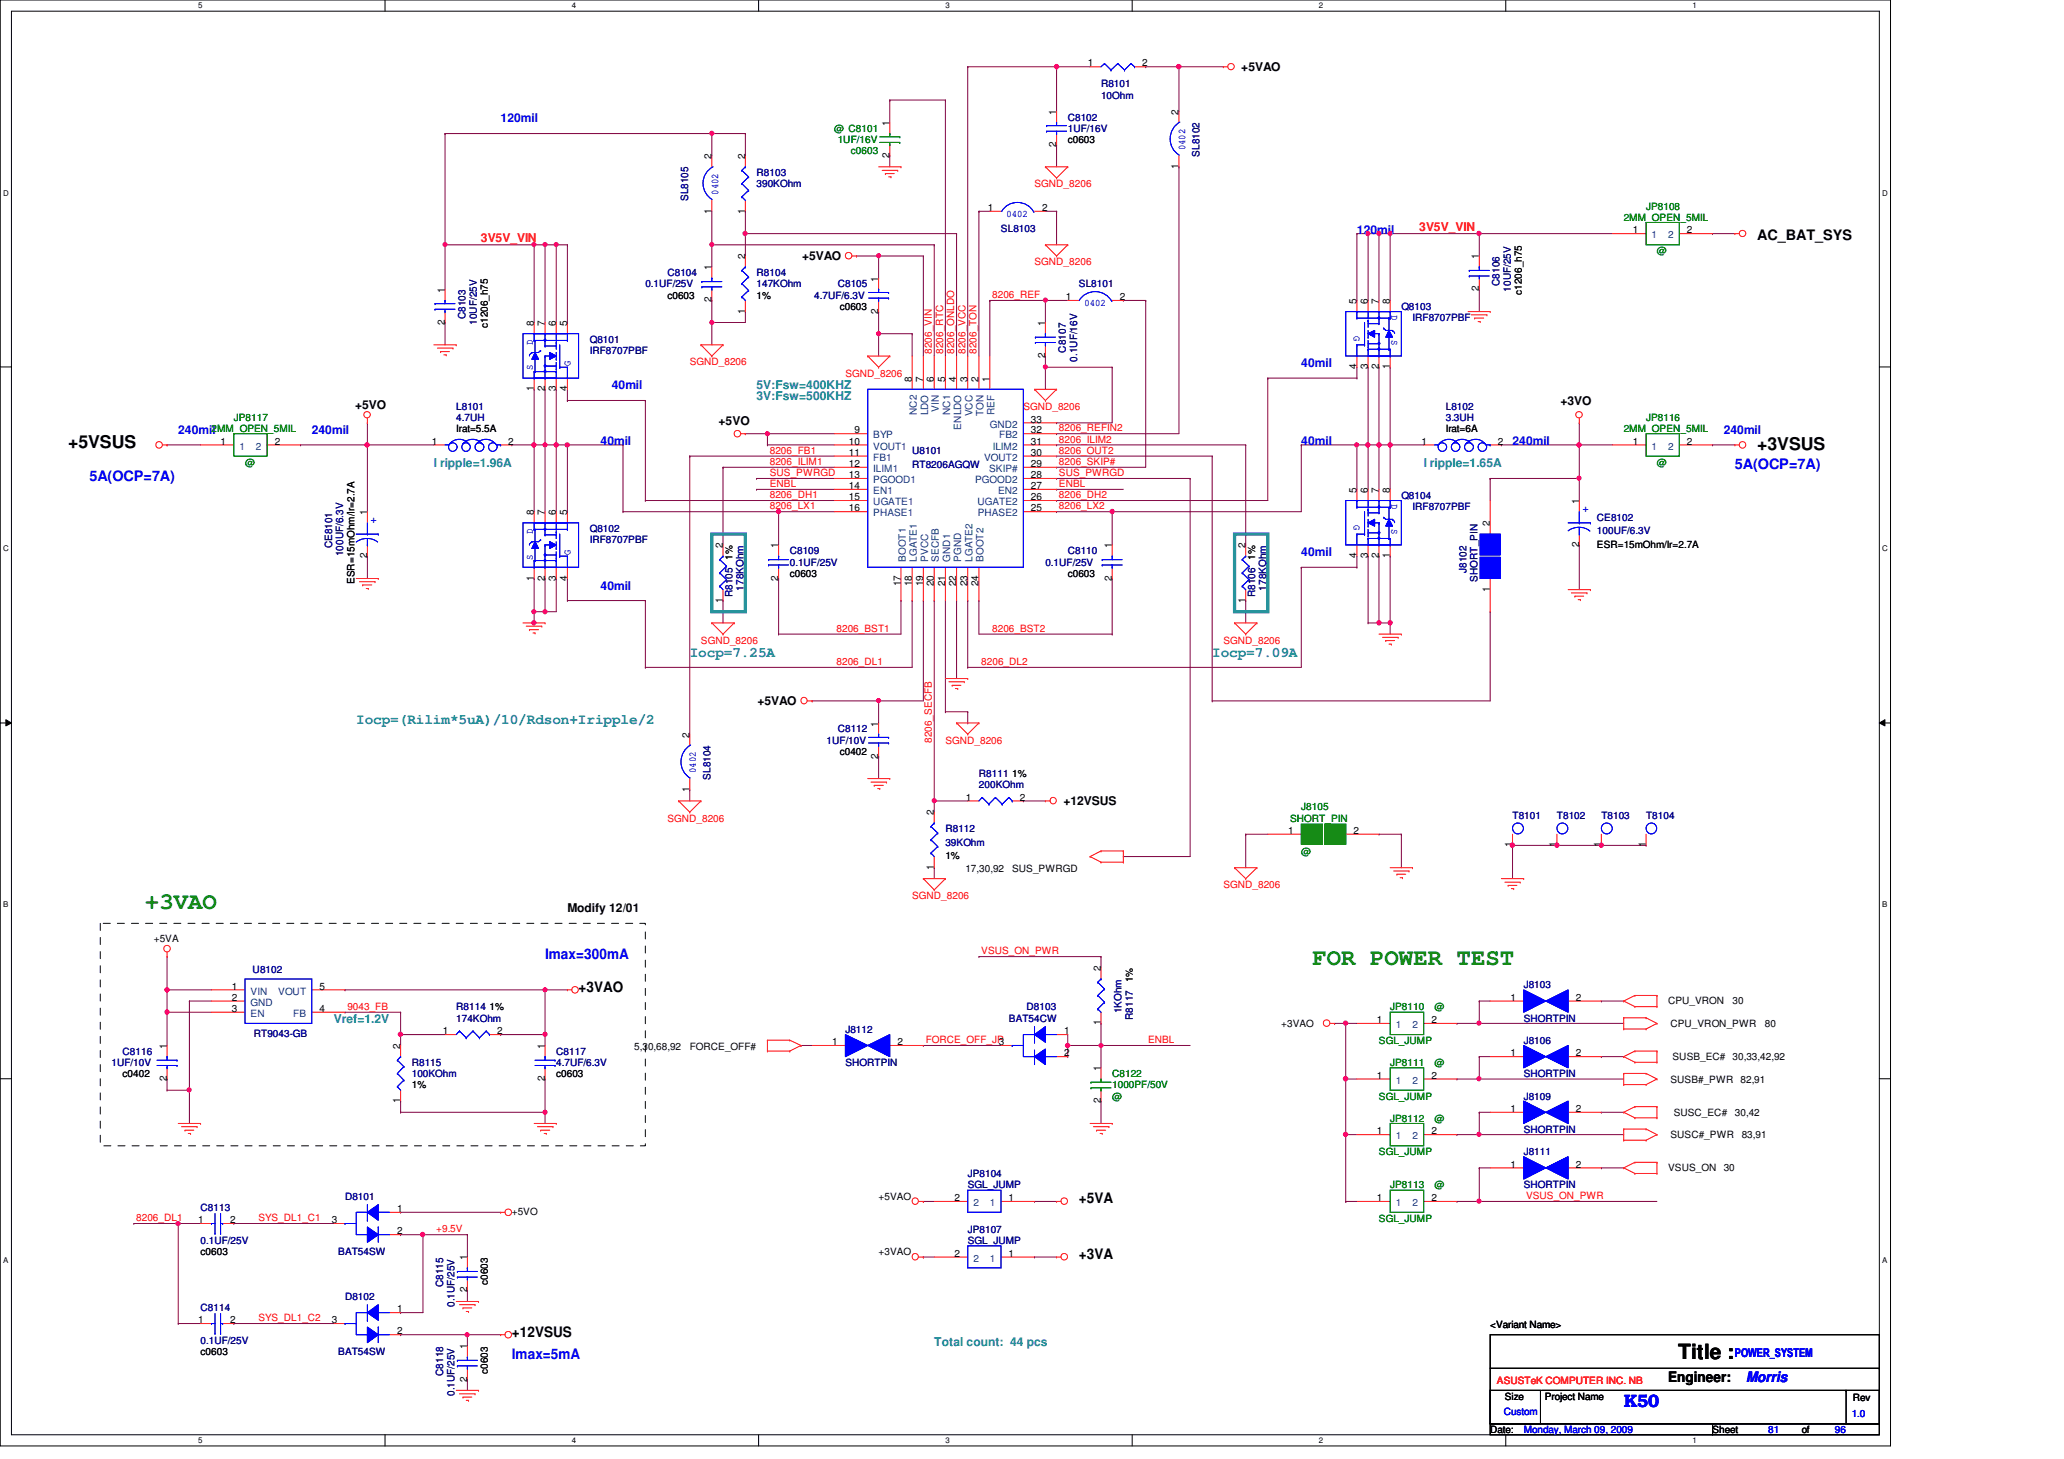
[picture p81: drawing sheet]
<svg xmlns="http://www.w3.org/2000/svg" width="297mm" height="210mm" viewBox="0 0 297 210" stroke-linecap="round" stroke-linejoin="round" font-family="sans-serif">
<defs><g id="words">
<g font-size="3.3" fill="#008000">
<text x="20.9" y="130.8">+3VAO</text>
<text x="188.9" y="138.8">FOR POWER TEST</text>
</g>
<text font-size="3" x="241.5" y="195.6">Title :</text>
<g font-size="2.5">
<text x="9.8" y="64.5">+5VSUS</text>
<text x="252.9" y="64.8">+3VSUS</text>
</g>
<text font-size="2.5" fill="#00f" x="233.7" y="202.4">K50</text>
<g font-size="2.1">
<text x="252.9" y="34.5">AC_BAT_SYS</text>
<text x="83.3" y="142.7">+3VAO</text>
<text x="155.3" y="173.1">+5VA</text>
<text x="155.3" y="181.1">+3VA</text>
<text x="73.7" y="192.3">+12VSUS</text>
<text x="240.1" y="198.8">Engineer:</text>
</g>
<g font-size="2.1" fill="#00f">
<text x="12.9" y="69.1">5A(OCP=7A)</text>
<text x="249.7" y="67.5">5A(OCP=7A)</text>
<text x="78.4" y="137.9">Imax=300mA</text>
<text x="73.7" y="195.5">Imax=5mA</text>
<text x="251.3" y="198.8">Morris</text>
</g>
<g font-size="2.1" fill="#0080c0">
<text x="99.3" y="94.5">Iocp=7.25A</text>
<text x="174.5" y="94.5">Iocp=7.09A</text>
<text x="51.3" y="104.1">Iocp=(Rilim*5uA)/10/Rdson+Iripple/2</text>
</g>
<g font-size="1.7">
<text x="178.6" y="10.2">+5VAO</text>
<text x="115.4" y="37.5">+5VAO</text>
<text x="51.1" y="58.9">+5VO</text>
<text x="224.6" y="58.3">+3VO</text>
<text x="103.4" y="61.1">+5VO</text>
<text x="109" y="101.5">+5VAO</text>
<text x="153" y="115.9">+12VSUS</text>
<text x="81.7" y="131.2">Modify 12/01</text>
</g>
<g font-size="1.7" fill="#00f">
<text x="72" y="17.6">120mil</text>
<text x="195.3" y="33.6">120mil</text>
<text x="187.3" y="52.8">40mil</text>
<text x="88" y="56">40mil</text>
<text x="25.7" y="62.4">240mil</text>
<text x="44.9" y="62.4">240mil</text>
<text x="86.4" y="64">40mil</text>
<text x="187.3" y="64">40mil</text>
<text x="217.7" y="64">240mil</text>
<text x="248.1" y="62.4">240mil</text>
<text x="187.3" y="80">40mil</text>
<text x="86.4" y="84.8">40mil</text>
<text x="249.7" y="195.3">POWER_SYSTEM</text>
</g>
<g font-size="1.7" fill="#f00">
<text x="69.2" y="34.9">3V5V_VIN</text>
<text x="204.3" y="33.3">3V5V_VIN</text>
</g>
<g font-size="1.7" fill="#0080c0">
<text x="108.9" y="57.6">3V:Fsw=500KHZ</text>
<text x="108.9" y="56">5V:Fsw=400KHZ</text>
<text x="62.4" y="67.2">I ripple=1.96A</text>
<text x="204.9" y="67.2">I ripple=1.65A</text>
<text x="48" y="147.2">Vref=1.2V</text>
<text x="134.4" y="193.6">Total count: 44 pcs</text>
</g>
<g font-size="1.4">
<text x="156.5" y="9.6">1</text>
<text x="164.4" y="9.6">2</text>
<text x="152" y="16.5" transform="rotate(-90 152 16.5)">1</text>
<text x="169.6" y="16.5" transform="rotate(-90 169.6 16.5)">2</text>
<text x="102.4" y="22.9" transform="rotate(-90 102.4 22.9)">2</text>
<text x="107.2" y="22.9" transform="rotate(-90 107.2 22.9)">2</text>
<text x="128" y="22.7" transform="rotate(-90 128 22.7)">2</text>
<text x="128" y="18.1" transform="rotate(-90 128 18.1)">1</text>
<text x="152" y="21.1" transform="rotate(-90 152 21.1)">2</text>
<text x="153.7" y="20.6">c0603</text>
<text x="169.6" y="24.3" transform="rotate(-90 169.6 24.3)">1</text>
<text x="102.4" y="30.7" transform="rotate(-90 102.4 30.7)">1</text>
<text x="107.2" y="30.7" transform="rotate(-90 107.2 30.7)">1</text>
<text x="142.2" y="30.4">1</text>
<text x="150" y="30.4">2</text>
<text x="235" y="33.6">1</text>
<text x="242.8" y="33.6">2</text>
<text x="102.4" y="38.9" transform="rotate(-90 102.4 38.9)">1</text>
<text x="107.2" y="37.3" transform="rotate(-90 107.2 37.3)">2</text>
<text x="126.4" y="40.5" transform="rotate(-90 126.4 40.5)">1</text>
<text x="212.8" y="41.9" transform="rotate(-90 212.8 41.9)">2</text>
<text x="212.8" y="37.3" transform="rotate(-90 212.8 37.3)">1</text>
<text x="64" y="46.7" transform="rotate(-90 64 46.7)">2</text>
<text x="64" y="42.1" transform="rotate(-90 64 42.1)">1</text>
<text x="70.2" y="47.2" transform="rotate(-90 70.2 47.2)">c1206_h75</text>
<text x="76.8" y="46.9" transform="rotate(-90 76.8 46.9)">8</text>
<text x="78.4" y="46.9" transform="rotate(-90 78.4 46.9)">7</text>
<text x="80" y="46.9" transform="rotate(-90 80 46.9)">6</text>
<text x="81.6" y="46.9" transform="rotate(-90 81.6 46.9)">5</text>
<text x="96.1" y="43">c0603</text>
<text x="102.4" y="43.5" transform="rotate(-90 102.4 43.5)">2</text>
<text x="107.2" y="45.1" transform="rotate(-90 107.2 45.1)">1</text>
<text x="108.9" y="43">1%</text>
<text x="120.9" y="44.6">c0603</text>
<text x="126.4" y="45.1" transform="rotate(-90 126.4 45.1)">2</text>
<text x="150.4" y="46.9" transform="rotate(-90 150.4 46.9)">1</text>
<text x="153.4" y="43.2">1</text>
<text x="161.2" y="43.2">2</text>
<text x="195.2" y="43.7" transform="rotate(-90 195.2 43.7)">5</text>
<text x="196.8" y="43.7" transform="rotate(-90 196.8 43.7)">6</text>
<text x="198.4" y="43.7" transform="rotate(-90 198.4 43.7)">7</text>
<text x="200" y="43.7" transform="rotate(-90 200 43.7)">8</text>
<text x="219" y="42.4" transform="rotate(-90 219 42.4)">c1206_h75</text>
<text x="150.4" y="51.5" transform="rotate(-90 150.4 51.5)">2</text>
<text x="195.2" y="53.1" transform="rotate(-90 195.2 53.1)">4</text>
<text x="196.8" y="53.1" transform="rotate(-90 196.8 53.1)">3</text>
<text x="198.4" y="53.1" transform="rotate(-90 198.4 53.1)">2</text>
<text x="200" y="53.1" transform="rotate(-90 200 53.1)">1</text>
<text x="76.8" y="56.3" transform="rotate(-90 76.8 56.3)">1</text>
<text x="78.4" y="56.3" transform="rotate(-90 78.4 56.3)">2</text>
<text x="80" y="56.3" transform="rotate(-90 80 56.3)">3</text>
<text x="81.6" y="56.3" transform="rotate(-90 81.6 56.3)">4</text>
<text x="131.2" y="54.9" transform="rotate(-90 131.2 54.9)">8</text>
<text x="132.8" y="54.9" transform="rotate(-90 132.8 54.9)">7</text>
<text x="134.4" y="54.9" transform="rotate(-90 134.4 54.9)">6</text>
<text x="136" y="54.9" transform="rotate(-90 136 54.9)">5</text>
<text x="137.6" y="54.9" transform="rotate(-90 137.6 54.9)">4</text>
<text x="139.2" y="54.9" transform="rotate(-90 139.2 54.9)">3</text>
<text x="140.8" y="54.9" transform="rotate(-90 140.8 54.9)">2</text>
<text x="142.4" y="54.9" transform="rotate(-90 142.4 54.9)">1</text>
<text x="31.7" y="64">1</text>
<text x="39.5" y="64">2</text>
<text x="62.1" y="64">1</text>
<text x="65.7" y="62.2">Irat=5.5A</text>
<text x="73.1" y="64">2</text>
<text x="122.2" y="64">10</text>
<text x="122.2" y="65.6">11</text>
<text x="123" y="62.4">9</text>
<text x="148.4" y="65.6">30</text>
<text x="148.4" y="64">31</text>
<text x="148.4" y="62.4">32</text>
<text x="148.4" y="60.8">33</text>
<text x="204.6" y="64">1</text>
<text x="208.1" y="62.2">Irat=6A</text>
<text x="215.6" y="64">2</text>
<text x="235" y="64">1</text>
<text x="242.8" y="64">2</text>
<text x="122.2" y="67.2">12</text>
<text x="122.2" y="68.8">13</text>
<text x="122.2" y="70.4">14</text>
<text x="122.2" y="72">15</text>
<text x="148.4" y="72">26</text>
<text x="148.4" y="70.4">27</text>
<text x="148.4" y="68.8">28</text>
<text x="148.4" y="67.2">29</text>
<text x="195.2" y="70.9" transform="rotate(-90 195.2 70.9)">5</text>
<text x="196.8" y="70.9" transform="rotate(-90 196.8 70.9)">6</text>
<text x="198.4" y="70.9" transform="rotate(-90 198.4 70.9)">7</text>
<text x="200" y="70.9" transform="rotate(-90 200 70.9)">8</text>
<text x="52.8" y="74.1" transform="rotate(-90 52.8 74.1)">1</text>
<text x="76.8" y="74.1" transform="rotate(-90 76.8 74.1)">8</text>
<text x="78.4" y="74.1" transform="rotate(-90 78.4 74.1)">7</text>
<text x="80" y="74.1" transform="rotate(-90 80 74.1)">6</text>
<text x="81.6" y="74.1" transform="rotate(-90 81.6 74.1)">5</text>
<text x="122.2" y="73.6">16</text>
<text x="148.4" y="73.6">25</text>
<text x="214.4" y="75.7" transform="rotate(-90 214.4 75.7)">2</text>
<text x="227.2" y="72.5" transform="rotate(-90 227.2 72.5)">1</text>
<text x="52.8" y="80.3" transform="rotate(-90 52.8 80.3)">2</text>
<text x="76.8" y="83.5" transform="rotate(-90 76.8 83.5)">1</text>
<text x="78.4" y="83.5" transform="rotate(-90 78.4 83.5)">2</text>
<text x="80" y="83.5" transform="rotate(-90 80 83.5)">3</text>
<text x="81.6" y="83.5" transform="rotate(-90 81.6 83.5)">4</text>
<text x="104" y="78.9" transform="rotate(-90 104 78.9)">2</text>
<text x="105.4" y="80.5" transform="rotate(-90 105.4 80.5)">1%</text>
<text x="112" y="83.5" transform="rotate(-90 112 83.5)">2</text>
<text x="112" y="78.9" transform="rotate(-90 112 78.9)">1</text>
<text x="113.7" y="83">c0603</text>
<text x="153.7" y="83">c0603</text>
<text x="160" y="83.5" transform="rotate(-90 160 83.5)">2</text>
<text x="160" y="78.9" transform="rotate(-90 160 78.9)">1</text>
<text x="179.2" y="78.9" transform="rotate(-90 179.2 78.9)">2</text>
<text x="180.6" y="80.5" transform="rotate(-90 180.6 80.5)">1%</text>
<text x="195.2" y="80.3" transform="rotate(-90 195.2 80.3)">4</text>
<text x="196.8" y="80.3" transform="rotate(-90 196.8 80.3)">3</text>
<text x="198.4" y="80.3" transform="rotate(-90 198.4 80.3)">2</text>
<text x="200" y="80.3" transform="rotate(-90 200 80.3)">1</text>
<text x="227.2" y="78.7" transform="rotate(-90 227.2 78.7)">2</text>
<text x="229.8" y="78.8">ESR=15mOhm/Ir=2.7A</text>
<text x="51" y="84" transform="rotate(-90 51 84)">ESR=15mOhm/Ir=2.7A</text>
<text x="104" y="86.7" transform="rotate(-90 104 86.7)">1</text>
<text x="129.6" y="84.3" transform="rotate(-90 129.6 84.3)">17</text>
<text x="131.2" y="84.3" transform="rotate(-90 131.2 84.3)">18</text>
<text x="132.8" y="84.3" transform="rotate(-90 132.8 84.3)">19</text>
<text x="134.4" y="84.3" transform="rotate(-90 134.4 84.3)">20</text>
<text x="136" y="84.3" transform="rotate(-90 136 84.3)">21</text>
<text x="137.6" y="84.3" transform="rotate(-90 137.6 84.3)">22</text>
<text x="139.2" y="84.3" transform="rotate(-90 139.2 84.3)">23</text>
<text x="140.8" y="84.3" transform="rotate(-90 140.8 84.3)">24</text>
<text x="179.2" y="86.7" transform="rotate(-90 179.2 86.7)">1</text>
<text x="214.4" y="85.1" transform="rotate(-90 214.4 85.1)">1</text>
<text x="99.2" y="106.1" transform="rotate(-90 99.2 106.1)">2</text>
<text x="126.4" y="104.5" transform="rotate(-90 126.4 104.5)">1</text>
<text x="99.2" y="113.9" transform="rotate(-90 99.2 113.9)">1</text>
<text x="120.9" y="108.6">c0402</text>
<text x="126.4" y="109.1" transform="rotate(-90 126.4 109.1)">2</text>
<text x="145.7" y="111.8">1%</text>
<text x="134.4" y="117.3" transform="rotate(-90 134.4 117.3)">2</text>
<text x="139" y="115.2">1</text>
<text x="146.8" y="115.2">2</text>
<text x="185.4" y="120">1</text>
<text x="194.8" y="120">2</text>
<text x="134.4" y="125.1" transform="rotate(-90 134.4 125.1)">1</text>
<text x="136.1" y="123.6">1%</text>
<text x="138.9" y="125.4">17,30,92</text>
<text x="145.7" y="125.4">SUS_PWRGD</text>
<text x="217.6" y="121.9" transform="rotate(-90 217.6 121.9)">1</text>
<text x="224" y="121.9" transform="rotate(-90 224 121.9)">1</text>
<text x="230.4" y="121.9" transform="rotate(-90 230.4 121.9)">1</text>
<text x="236.9" y="121.9" transform="rotate(-90 236.9 121.9)">1</text>
<text x="22.1" y="135.5">+5VA</text>
<text x="33.4" y="142.4">1</text>
<text x="33.4" y="144">2</text>
<text x="46" y="142.4">5</text>
<text x="158.4" y="139.7" transform="rotate(-90 158.4 139.7)">2</text>
<text x="163" y="141.3" transform="rotate(-90 163 141.3)">1%</text>
<text x="217.4" y="144">1</text>
<text x="226.8" y="144">2</text>
<text x="33.4" y="145.6">3</text>
<text x="46" y="145.6">4</text>
<text x="63.8" y="148.8">1</text>
<text x="70.4" y="145.4">1%</text>
<text x="71.5" y="148.8">2</text>
<text x="153.2" y="148.8">1</text>
<text x="158.4" y="147.5" transform="rotate(-90 158.4 147.5)">1</text>
<text x="184.4" y="147.8">+3VAO</text>
<text x="198.2" y="147.2">1</text>
<text x="206" y="147.2">2</text>
<text x="240.1" y="144.4">CPU_VRON</text>
<text x="240.4" y="147.8">CPU_VRON_PWR</text>
<text x="249.3" y="144.4">30</text>
<text x="254" y="147.8">80</text>
<text x="17.6" y="155">c0402</text>
<text x="24" y="155.5" transform="rotate(-90 24 155.5)">2</text>
<text x="24" y="150.9" transform="rotate(-90 24 150.9)">1</text>
<text x="57.6" y="150.9" transform="rotate(-90 57.6 150.9)">2</text>
<text x="78.4" y="155.5" transform="rotate(-90 78.4 155.5)">2</text>
<text x="78.4" y="150.9" transform="rotate(-90 78.4 150.9)">1</text>
<text x="80" y="155">c0603</text>
<text x="91.3" y="151">5,30,68,92</text>
<text x="99.3" y="151">FORCE_OFF#</text>
<text x="119.8" y="150.4">1</text>
<text x="129.2" y="150.4">2</text>
<text x="143.8" y="150.4">3</text>
<text x="153.2" y="152">2</text>
<text x="158.4" y="154.1" transform="rotate(-90 158.4 154.1)">1</text>
<text x="198.2" y="155.2">1</text>
<text x="206" y="155.2">2</text>
<text x="217.4" y="152">1</text>
<text x="226.8" y="152">2</text>
<text x="240.4" y="155.8">SUSB#_PWR</text>
<text x="240.7" y="152.6">SUSB_EC#</text>
<text x="249.3" y="152.6">30,33,42,92</text>
<text x="250.5" y="155.8">82,91</text>
<text x="57.6" y="158.7" transform="rotate(-90 57.6 158.7)">1</text>
<text x="59.3" y="156.6">1%</text>
<text x="158.4" y="158.7" transform="rotate(-90 158.4 158.7)">2</text>
<text x="217.4" y="160">1</text>
<text x="226.8" y="160">2</text>
<text x="240.9" y="160.6">SUSC_EC#</text>
<text x="249.7" y="160.6">30,42</text>
<text x="198.2" y="163.2">1</text>
<text x="206" y="163.2">2</text>
<text x="217.4" y="168">1</text>
<text x="226.8" y="168">2</text>
<text x="240.4" y="163.8">SUSC#_PWR</text>
<text x="250.7" y="163.8">83,91</text>
<text x="126.4" y="172.6">+5VAO</text>
<text x="137.4" y="172.8">2</text>
<text x="145.2" y="172.8">1</text>
<text x="198.2" y="172.8">1</text>
<text x="206" y="172.8">2</text>
<text x="240.1" y="168.4">VSUS_ON</text>
<text x="248.1" y="168.4">30</text>
<text x="28.5" y="176">1</text>
<text x="33.1" y="176">2</text>
<text x="47.7" y="176">3</text>
<text x="57.1" y="174.4">1</text>
<text x="57.1" y="177.6">2</text>
<text x="73.7" y="174.8">+5VO</text>
<text x="28.9" y="180.6">c0603</text>
<text x="67.2" y="185.9" transform="rotate(-90 67.2 185.9)">2</text>
<text x="67.2" y="181.3" transform="rotate(-90 67.2 181.3)">1</text>
<text x="70.2" y="184.8" transform="rotate(-90 70.2 184.8)">c0603</text>
<text x="126.4" y="180.6">+3VAO</text>
<text x="137.4" y="180.8">2</text>
<text x="145.2" y="180.8">1</text>
<text x="28.5" y="190.4">1</text>
<text x="33.1" y="190.4">2</text>
<text x="47.7" y="190.4">3</text>
<text x="57.1" y="188.8">1</text>
<text x="57.1" y="192">2</text>
<text x="214.5" y="191">&lt;Variant Name&gt;</text>
<text x="28.9" y="195">c0603</text>
<text x="67.2" y="194.1" transform="rotate(-90 67.2 194.1)">1</text>
<text x="70.2" y="197.7" transform="rotate(-90 70.2 197.7)">c0603</text>
<text x="67.2" y="198.8" transform="rotate(-90 67.2 198.8)">2</text>
<text x="216.6" y="201.4">Size</text>
<text x="222.3" y="201.4">Project Name</text>
<text x="266.7" y="201.5">Rev</text>
<text x="214.5" y="206.2">Date:</text>
<text x="246.5" y="206.2">Sheet</text>
<text x="259.3" y="206.2">of</text>
</g>
<g font-size="1.4" fill="#000080">
<text x="153.7" y="17.4">C8102</text>
<text x="158.5" y="12.6">R8101</text>
<text x="158.5" y="14.2">10Ohm</text>
<text x="153.7" y="19">1UF/16V</text>
<text x="172.6" y="22.6" transform="rotate(-90 172.6 22.6)">SL8102</text>
<text x="99" y="29" transform="rotate(-90 99 29)">SL8105</text>
<text x="108.9" y="25.4">R8103</text>
<text x="108.9" y="27">390KOhm</text>
<text x="144.1" y="33.4">SL8103</text>
<text x="92.9" y="41.4">0.1UF/25V</text>
<text x="96.1" y="39.8">C8104</text>
<text x="108.9" y="39.8">R8104</text>
<text x="108.9" y="41.4">147KOhm</text>
<text x="120.6" y="41.4">C8105</text>
<text x="155.3" y="41.4">SL8101</text>
<text x="215.8" y="41.1" transform="rotate(-90 215.8 41.1)">C8106</text>
<text x="217.4" y="42" transform="rotate(-90 217.4 42)">10UF/25V</text>
<text x="67" y="45.9" transform="rotate(-90 67 45.9)">C8103</text>
<text x="68.6" y="46.7" transform="rotate(-90 68.6 46.7)">10UF/25V</text>
<text x="117.2" y="43">4.7UF/6.3V</text>
<text x="201.7" y="44.6">Q8103</text>
<text x="203.3" y="46.2">IRF8707PBF</text>
<text x="84.9" y="49.4">Q8101</text>
<text x="84.9" y="51">IRF8707PBF</text>
<text x="153.4" y="50.7" transform="rotate(-90 153.4 50.7)">C8107</text>
<text x="155" y="52" transform="rotate(-90 155 52)">0.1UF/16V</text>
<text x="65.7" y="59">L8101</text>
<text x="208.1" y="59">L8102</text>
<text x="65.7" y="60.6">4.7UH</text>
<text x="131.3" y="65.4">U8101</text>
<text x="208.1" y="60.6">3.3UH</text>
<text x="131.3" y="67.3">RT8206AGQW</text>
<text x="201.7" y="71.8">Q8104</text>
<text x="84.9" y="76.6">Q8102</text>
<text x="203.3" y="73.4">IRF8707PBF</text>
<text x="229.8" y="75">CE8102</text>
<text x="229.8" y="76.9">100UF/6.3V</text>
<text x="47.8" y="78.9" transform="rotate(-90 47.8 78.9)">CE8101</text>
<text x="49.4" y="80" transform="rotate(-90 49.4 80)">100UF/6.3V</text>
<text x="84.9" y="78.2">IRF8707PBF</text>
<text x="113.7" y="79.8">C8109</text>
<text x="113.7" y="81.4">0.1UF/25V</text>
<text x="150.4" y="81.4">0.1UF/25V</text>
<text x="153.7" y="79.8">C8110</text>
<text x="211" y="82.4" transform="rotate(-90 211 82.4)">J8102</text>
<text x="212.6" y="83.7" transform="rotate(-90 212.6 83.7)">SHORT_PIN</text>
<text x="105.4" y="85.9" transform="rotate(-90 105.4 85.9)">R8105</text>
<text x="107" y="85" transform="rotate(-90 107 85)">178KOhm</text>
<text x="180.6" y="85.9" transform="rotate(-90 180.6 85.9)">R8106</text>
<text x="182.2" y="85" transform="rotate(-90 182.2 85)">178KOhm</text>
<text x="119" y="107">1UF/10V</text>
<text x="120.6" y="105.4">C8112</text>
<text x="102.2" y="112.2" transform="rotate(-90 102.2 112.2)">SL8104</text>
<text x="140.9" y="111.8">R8111</text>
<text x="140.9" y="113.4">200KOhm</text>
<text x="136.1" y="119.8">R8112</text>
<text x="217.7" y="117.9">T8101</text>
<text x="224.1" y="117.9">T8102</text>
<text x="230.5" y="117.9">T8103</text>
<text x="236.9" y="117.9">T8104</text>
<text x="136.1" y="121.7">39KOhm</text>
<text x="36.4" y="140">U8102</text>
<text x="219.3" y="142.2">J8103</text>
<text x="36.5" y="149.2">RT9043-GB</text>
<text x="65.7" y="145.4">R8114</text>
<text x="65.7" y="147">174KOhm</text>
<text x="121.7" y="148.6">J8112</text>
<text x="145.2" y="147">BAT54CW</text>
<text x="147.7" y="145.4">D8103</text>
<text x="161.4" y="145.8" transform="rotate(-90 161.4 145.8)">1KOhm</text>
<text x="163" y="146.7" transform="rotate(-90 163 146.7)">R8117</text>
<text x="219.3" y="147">SHORTPIN</text>
<text x="16" y="153.4">1UF/10V</text>
<text x="17.6" y="151.8">C8116</text>
<text x="59.3" y="153.4">R8115</text>
<text x="59.3" y="155">100KOhm</text>
<text x="80" y="151.8">C8117</text>
<text x="80" y="153.4">4.7UF/6.3V</text>
<text x="121.7" y="153.4">SHORTPIN</text>
<text x="219.3" y="150.2">J8106</text>
<text x="219.3" y="155">SHORTPIN</text>
<text x="219.3" y="158.2">J8109</text>
<text x="219.3" y="163">SHORTPIN</text>
<text x="219.3" y="166.2">J8111</text>
<text x="49.7" y="172.6">D8101</text>
<text x="139.3" y="169.4">JP8104</text>
<text x="139.3" y="171">SGL_JUMP</text>
<text x="219.3" y="171">SHORTPIN</text>
<text x="28.9" y="174.2">C8113</text>
<text x="28.9" y="179">0.1UF/25V</text>
<text x="139.3" y="177.4">JP8107</text>
<text x="139.3" y="179">SGL_JUMP</text>
<text x="48.7" y="180.6">BAT54SW</text>
<text x="63.8" y="185.2" transform="rotate(-90 63.8 185.2)">C8115</text>
<text x="28.9" y="188.6">C8114</text>
<text x="49.7" y="187">D8102</text>
<text x="65.4" y="188" transform="rotate(-90 65.4 188)">0.1UF/25V</text>
<text x="28.9" y="193.4">0.1UF/25V</text>
<text x="48.7" y="195">BAT54SW</text>
<text x="63.8" y="198" transform="rotate(-90 63.8 198)">C8118</text>
<text x="65.4" y="200.8" transform="rotate(-90 65.4 200.8)">0.1UF/25V</text>
</g>
<g font-size="1.4" fill="#008000">
<text x="120.1" y="19">@ C8101</text>
<text x="120.6" y="20.6">1UF/16V</text>
<text x="122.5" y="22.2">c0603</text>
<text x="233.7" y="31.7">2MM_OPEN_5MIL</text>
<text x="236.9" y="30.2">JP8108</text>
<text x="238.5" y="36.6">@</text>
<text x="30.4" y="62.2">2MM_OPEN_5MIL</text>
<text x="33.7" y="60.6">JP8117</text>
<text x="233.7" y="62.2">2MM_OPEN_5MIL</text>
<text x="236.9" y="60.6">JP8116</text>
<text x="35.3" y="67">@</text>
<text x="238.5" y="67">@</text>
<text x="185.7" y="118.2">SHORT_PIN</text>
<text x="187.3" y="116.6">J8105</text>
<text x="187.3" y="123">@</text>
<text x="200.1" y="145.4">JP8110</text>
<text x="206.5" y="145.4">@</text>
<text x="160.1" y="155">C8122</text>
<text x="198.5" y="150.2">SGL_JUMP</text>
<text x="200.1" y="153.4">JP8111</text>
<text x="206.5" y="153.4">@</text>
<text x="160.1" y="156.6">1000PF/50V</text>
<text x="160.1" y="158.2">@</text>
<text x="198.5" y="158.2">SGL_JUMP</text>
<text x="200.1" y="161.4">JP8112</text>
<text x="206.5" y="161.4">@</text>
<text x="198.5" y="166.2">SGL_JUMP</text>
<text x="200.1" y="171">JP8113</text>
<text x="206.5" y="171">@</text>
<text x="198.5" y="175.8">SGL_JUMP</text>
</g>
<g font-size="1.4" fill="#00f">
<text x="170.6" y="21.6" transform="rotate(-90 170.6 21.6)">0402</text>
<text x="103.4" y="28" transform="rotate(-90 103.4 28)">0402</text>
<text x="144.9" y="31.3">0402</text>
<text x="156.1" y="44.1">0402</text>
<text x="200.3" y="45.3" transform="rotate(90 200.3 45.3)">D</text>
<text x="76.7" y="53.3" transform="rotate(-90 76.7 53.3)">S</text>
<text x="76.7" y="49.6" transform="rotate(-90 76.7 49.6)">D</text>
<text x="82.1" y="52.7" transform="rotate(-90 82.1 52.7)">G</text>
<text x="194.9" y="48.3" transform="rotate(90 194.9 48.3)">G</text>
<text x="200.3" y="49" transform="rotate(90 200.3 49)">S</text>
<text x="53.3" y="75.3">+</text>
<text x="76.7" y="76.8" transform="rotate(-90 76.7 76.8)">D</text>
<text x="194.9" y="75.5" transform="rotate(90 194.9 75.5)">G</text>
<text x="200.3" y="72.5" transform="rotate(90 200.3 72.5)">D</text>
<text x="200.3" y="76.2" transform="rotate(90 200.3 76.2)">S</text>
<text x="227.7" y="73.7">+</text>
<text x="76.7" y="80.5" transform="rotate(-90 76.7 80.5)">S</text>
<text x="82.1" y="79.8" transform="rotate(-90 82.1 79.8)">G</text>
<text x="100.2" y="111.2" transform="rotate(-90 100.2 111.2)">0402</text>
<text x="216.4" y="203.6">Custom</text>
<text x="266.5" y="203.8">1.0</text>
<text x="219.3" y="206.2">Monday, March 09, 2009</text>
<text x="254.5" y="206.2">81</text>
<text x="264.1" y="206.2">96</text>
</g>
<g font-size="1.4" fill="#f00">
<text x="148.9" y="27">SGND_8206</text>
<text x="148.9" y="38.2">SGND_8206</text>
<text x="142.8" y="42.9">8206_REF</text>
<text x="99.3" y="52.6">SGND_8206</text>
<text x="134.1" y="50.9" transform="rotate(-90 134.1 50.9)">8206_VIN</text>
<text x="135.7" y="50.9" transform="rotate(-90 135.7 50.9)">8206_RTC</text>
<text x="137.3" y="50.9" transform="rotate(-90 137.3 50.9)">8206_ONLDO</text>
<text x="138.9" y="50.9" transform="rotate(-90 138.9 50.9)">8206_VCC</text>
<text x="140.5" y="50.9" transform="rotate(-90 140.5 50.9)">8206_TON</text>
<text x="121.7" y="54.2">SGND_8206</text>
<text x="147.3" y="59">SGND_8206</text>
<text x="110.8" y="65.3">8206_FB1</text>
<text x="152.4" y="65.3">8206_OUT2</text>
<text x="152.4" y="62.1">8206_REFIN2</text>
<text x="152.4" y="63.7">8206_ILIM2</text>
<text x="110.8" y="71.7">8206_DH1</text>
<text x="110.8" y="70.1">ENBL</text>
<text x="110.8" y="68.5">SUS_PWRGD</text>
<text x="110.8" y="66.9">8206_ILIM1</text>
<text x="152.4" y="71.7">8206_DH2</text>
<text x="152.4" y="70.1">ENBL</text>
<text x="152.4" y="68.5">SUS_PWRGD</text>
<text x="152.4" y="66.9">8206_SKIP#</text>
<text x="110.8" y="73.3">8206_LX1</text>
<text x="152.4" y="73.3">8206_LX2</text>
<text x="100.9" y="92.6">SGND_8206</text>
<text x="120.4" y="95.7">8206_DL1</text>
<text x="120.4" y="90.9">8206_BST1</text>
<text x="141.2" y="95.7">8206_DL2</text>
<text x="142.8" y="90.9">8206_BST2</text>
<text x="176.1" y="92.6">SGND_8206</text>
<text x="134.1" y="106.9" transform="rotate(-90 134.1 106.9)">8206_SECFB</text>
<text x="136.1" y="107">SGND_8206</text>
<text x="96.1" y="118.2">SGND_8206</text>
<text x="131.3" y="129.4">SGND_8206</text>
<text x="176.1" y="127.8">SGND_8206</text>
<text x="141.2" y="137.3">VSUS_ON_PWR</text>
<text x="50" y="145.3">9043_FB</text>
<text x="133.2" y="150.1">FORCE_OFF_JP</text>
<text x="165.2" y="150.1">ENBL</text>
<text x="219.6" y="172.5">VSUS_ON_PWR</text>
<text x="19.6" y="175.7">8206_DL1</text>
<text x="37.2" y="175.7">SYS_DL1_C1</text>
<text x="62.8" y="177.3">+9.5V</text>
<text x="37.2" y="190.1">SYS_DL1_C2</text>
<text x="215.4" y="199.1">ASUSTeK COMPUTER INC. NB</text>
</g>
<g font-size="1.4" fill="#004080">
<text x="237.7" y="34.3">1</text>
<text x="240.1" y="34.3">2</text>
<text x="131.9" y="59.7" transform="rotate(-90 131.9 59.7)">NC2</text>
<text x="133.6" y="59.8" transform="rotate(-90 133.6 59.8)">LDO</text>
<text x="135.1" y="59.2" transform="rotate(-90 135.1 59.2)">VIN</text>
<text x="136.7" y="59.7" transform="rotate(-90 136.7 59.7)">NC1</text>
<text x="140" y="59.9" transform="rotate(-90 140 59.9)">VCC</text>
<text x="141.6" y="59.9" transform="rotate(-90 141.6 59.9)">TON</text>
<text x="143.1" y="59.7" transform="rotate(-90 143.1 59.7)">REF</text>
<text x="34.5" y="64.7">1</text>
<text x="36.8" y="64.7">2</text>
<text x="125.7" y="63.1">BYP</text>
<text x="125.7" y="64.7">VOUT1</text>
<text x="138.3" y="61.8" transform="rotate(-90 138.3 61.8)">ENLDO</text>
<text x="142.4" y="61.5">GND2</text>
<text x="142.9" y="64.7">ILIM2</text>
<text x="143.8" y="63.1">FB2</text>
<text x="237.7" y="64.7">1</text>
<text x="240.1" y="64.7">2</text>
<text x="125.7" y="66.3">FB1</text>
<text x="125.7" y="67.9">ILIM1</text>
<text x="125.7" y="69.5">PGOOD1</text>
<text x="125.7" y="71.1">EN1</text>
<text x="140.3" y="69.5">PGOOD2</text>
<text x="141.6" y="66.3">VOUT2</text>
<text x="142.4" y="67.9">SKIP#</text>
<text x="143.6" y="71.1">EN2</text>
<text x="125.7" y="72.7">UGATE1</text>
<text x="125.7" y="74.3">PHASE1</text>
<text x="140.7" y="72.7">UGATE2</text>
<text x="140.7" y="74.3">PHASE2</text>
<text x="130.3" y="80.8" transform="rotate(-90 130.3 80.8)">BOOT1</text>
<text x="131.9" y="80.8" transform="rotate(-90 131.9 80.8)">LGATE1</text>
<text x="133.6" y="80.8" transform="rotate(-90 133.6 80.8)">PVCC</text>
<text x="135.1" y="80.8" transform="rotate(-90 135.1 80.8)">SECFB</text>
<text x="136.7" y="80.8" transform="rotate(-90 136.7 80.8)">GND1</text>
<text x="138.3" y="80.8" transform="rotate(-90 138.3 80.8)">PGND</text>
<text x="140" y="80.8" transform="rotate(-90 140 80.8)">LGATE2</text>
<text x="141.6" y="80.8" transform="rotate(-90 141.6 80.8)">BOOT2</text>
<text x="36.1" y="143.1">VIN</text>
<text x="40" y="143.1">VOUT</text>
<text x="36.1" y="144.7">GND</text>
<text x="36.1" y="146.3">EN</text>
<text x="42.2" y="146.3">FB</text>
<text x="200.9" y="147.9">1</text>
<text x="203.3" y="147.9">2</text>
<text x="200.9" y="155.9">1</text>
<text x="203.3" y="155.9">2</text>
<text x="200.9" y="163.9">1</text>
<text x="203.3" y="163.9">2</text>
<text x="140.1" y="173.5">2</text>
<text x="142.4" y="173.5">1</text>
<text x="200.9" y="173.5">1</text>
<text x="203.3" y="173.5">2</text>
<text x="140.1" y="181.5">2</text>
<text x="142.4" y="181.5">1</text>
</g>
<g font-size="1.1">
<text x="28.5" y="1.1">5</text>
<text x="82.3" y="1.1">4</text>
<text x="136.1" y="1.1">3</text>
<text x="189.8" y="1.1">2</text>
<text x="243.6" y="1.1">1</text>
<text x=".5" y="28.2">D</text>
<text x="270.9" y="28.2">D</text>
<text x=".5" y="79.3">C</text>
<text x="270.9" y="79.3">C</text>
<text x=".5" y="130.6">B</text>
<text x="270.9" y="130.6">B</text>
<text x=".5" y="181.7">A</text>
<text x="270.9" y="181.7">A</text>
<text x="28.5" y="207.6">5</text>
<text x="82.3" y="207.6">4</text>
<text x="136.1" y="207.6">3</text>
<text x="189.8" y="207.6">2</text>
<text x="243.6" y="207.6">1</text>
</g>
</g></defs>
<path d="M0 0h272.1v208h-272.1zM1.6 1.6h268.9v204.8h-268.9z" fill="none" stroke="#000" stroke-width=".14"/>
<g fill="#fff">
<path d="M28.5 .2h.6v1.2h-.6z"/>
<path d="M28.5 206.6h.6v1.2h-.6z"/>
</g>
<path d="M55.4 0v1.6M55.4 206.4v1.6" fill="none" stroke="#000" stroke-width=".14"/>
<g fill="#fff">
<path d="M82.3 .2h.6v1.2h-.6z"/>
<path d="M82.3 206.6h.6v1.2h-.6z"/>
</g>
<path d="M109.2 0v1.6M109.2 206.4v1.6" fill="none" stroke="#000" stroke-width=".14"/>
<g fill="#fff">
<path d="M136.1 .2h.5v1.2h-.5z"/>
<path d="M136.1 206.6h.5v1.2h-.5z"/>
</g>
<path d="M162.9 0v1.6M162.9 206.4v1.6" fill="none" stroke="#000" stroke-width=".14"/>
<g fill="#fff">
<path d="M189.8 .2h.6v1.2h-.6z"/>
<path d="M189.8 206.6h.6v1.2h-.6z"/>
</g>
<path d="M216.7 0v1.6M216.7 206.4v1.6" fill="none" stroke="#000" stroke-width=".14"/>
<g fill="#fff">
<path d="M243.6 .2h.6v1.2h-.6z"/>
<path d="M243.6 206.6h.6v1.2h-.6z"/>
<path d="M.5 27.2h.7v1.2h-.7z"/>
<path d="M270.9 27.2h.7v1.2h-.7z"/>
<path d="M.5 78.4h.7v1.1h-.7z"/>
<path d="M270.9 78.4h.7v1.1h-.7z"/>
</g>
<path d="M0 52.8h1.6M270.5 52.8h1.6" fill="none" stroke="#000" stroke-width=".14"/>
<g fill="#fff">
<path d="M.5 129.6h.7v1.2h-.7z"/>
<path d="M270.9 129.6h.7v1.2h-.7z"/>
</g>
<path d="M0 104h1.6M.8 103.5l.8 .5-.8 .4zM270.5 104l.8-.5v.9zM270.5 104h1.6" fill="none" stroke="#000" stroke-width=".14"/>
<path d="M.8 103.5l.8 .5-.8 .4zM270.5 104l.8-.5v.9z" fill="#000"/>
<g fill="#fff">
<path d="M.5 180.8h.7v1.1h-.7z"/>
<path d="M270.9 180.8h.7v1.1h-.7z"/>
</g>
<path d="M0 155.2h1.6M270.5 155.2h1.6" fill="none" stroke="#000" stroke-width=".14"/>
<path d="M134.4 115.2h.1M134.4 115.2h4.9" fill="none" stroke="#800040" stroke-width=".14"/>
<circle cx="134.4" cy="115.2" r=".3" fill="#f0f"/>
<circle cx="134.4" cy="115.2" r=".3" fill="none" stroke="#f0f" stroke-width=".14"/>
<g fill="none" stroke="#800040" stroke-width=".14">
<path d="M182.5 54.4h.1M182.5 54.4h12.8M104.1 86.4h.1M104.1 86.4v3.2M134.4 86.4h.1M134.4 86.4v28.8M147.3 115.2h.1M147.3 115.2h3.1M212.9 155.2h.1M212.9 155.2h20.8M209.7 163.2h.1M212.9 160h.1"/>
<path d="M212.9 168h.1M212.9 172.8h.1M212.9 160h1.6M212.9 160v3.2h-3.2M212.9 168h1.6M212.9 172.8h25.6M230.5 160h.1M230.5 168h.1M230.5 160h3.2M230.5 168h3.2"/>
</g>
<circle cx="212.8" cy="155.2" r=".3" fill="#f0f"/>
<circle cx="212.8" cy="155.2" r=".3" fill="none" stroke="#f0f" stroke-width=".14"/>
<path d="M212.9 147.2h.1M212.9 147.2h20.8" fill="none" stroke="#800040" stroke-width=".14"/>
<circle cx="212.8" cy="147.2" r=".3" fill="#f0f"/>
<circle cx="212.8" cy="147.2" r=".3" fill="none" stroke="#f0f" stroke-width=".14"/>
<path d="M193.7 155.2h.1M193.7 155.2h1.6M193.7 155.2v8" fill="none" stroke="#800040" stroke-width=".14"/>
<circle cx="193.7" cy="163.2" r=".31" fill="#f0f"/>
<circle cx="193.7" cy="163.2" r=".31" fill="none" stroke="#f0f" stroke-width=".14"/>
<circle cx="193.7" cy="155.2" r=".31" fill="#f0f"/>
<circle cx="193.7" cy="155.2" r=".31" fill="none" stroke="#f0f" stroke-width=".14"/>
<path d="M193.7 147.2h.1M193.7 147.2h1.6" fill="none" stroke="#800040" stroke-width=".14"/>
<circle cx="193.7" cy="147.2" r=".31" fill="#f0f"/>
<circle cx="193.7" cy="147.2" r=".31" fill="none" stroke="#f0f" stroke-width=".14"/>
<path d="M212.9 163.2h.1M212.9 163.2h20.8" fill="none" stroke="#800040" stroke-width=".14"/>
<circle cx="212.8" cy="163.2" r=".3" fill="#f0f"/>
<circle cx="212.8" cy="163.2" r=".3" fill="none" stroke="#f0f" stroke-width=".14"/>
<path d="M193.7 147.2h.1M193.7 147.2v8M193.7 163.2h.1M193.7 163.2h1.6" fill="none" stroke="#800040" stroke-width=".14"/>
<circle cx="193.7" cy="155.2" r=".31" fill="#f0f"/>
<circle cx="193.7" cy="155.2" r=".31" fill="none" stroke="#f0f" stroke-width=".14"/>
<g fill="none" stroke="#800040" stroke-width=".14">
<path d="M198.5 33.6h.1M198.5 33.6v9.6M99.3 113.6h.1M99.3 113.6v1.6M192.1 147.2h.1M192.1 147.2h1.6M209.7 155.2h.1M209.7 147.2h.1M212.9 152h.1M212.9 144h.1M212.9 144v3.2h-3.2M212.9 152h1.6"/>
<path d="M212.9 152v3.2h-3.2M212.9 144h1.6M230.5 152h.1M230.5 144h.1M230.5 152h3.2M230.5 144h3.2M132.9 172.8h.1M132.9 172.8h1.5M148.9 172.8h.1M148.9 172.8h3.2M193.7 172.8h.1M193.7 172.8h1.6"/>
<path d="M193.7 163.2v9.6M132.9 180.8h.1M132.9 180.8h1.5"/>
</g>
<circle cx="198.4" cy="33.6" r=".31" fill="#f0f"/>
<circle cx="198.4" cy="33.6" r=".31" fill="none" stroke="#f0f" stroke-width=".14"/>
<path d="M52.9 64h.1M52.9 64h9.5M132.9 150.4h.1M132.9 150.4h11.2M19.3 176h.1M19.3 176h6.4M60.9 177.6h.1M60.9 177.6h6.4" fill="none" stroke="#800040" stroke-width=".14"/>
<circle cx="60.8" cy="177.6" r=".31" fill="#f0f"/>
<circle cx="60.8" cy="177.6" r=".31" fill="none" stroke="#f0f" stroke-width=".14"/>
<path d="M81.7 86.4h.1M81.7 86.4h11.2M212.9 168h.1M212.9 168v4.8M148.9 180.8h.1M148.9 180.8h3.2" fill="none" stroke="#800040" stroke-width=".14"/>
<circle cx="212.8" cy="172.8" r=".3" fill="#f0f"/>
<circle cx="212.8" cy="172.8" r=".3" fill="none" stroke="#f0f" stroke-width=".14"/>
<path d="M150.4 43.2h.1M150.4 43.2h3.3M198.5 64h.1M198.5 64v6.4M214.5 68.8h.1M227.3 64h.1M227.3 64v4.8h-12.8M209.7 172.8h.1M209.7 172.8h3.2" fill="none" stroke="#800040" stroke-width=".14"/>
<circle cx="227.2" cy="64" r=".3" fill="#f0f"/>
<circle cx="227.2" cy="64" r=".3" fill="none" stroke="#f0f" stroke-width=".14"/>
<path d="M110.4 62.4h.1M110.4 62.4h9.7M214.5 68.8h.1M214.5 68.8v3.2M126.4 100.8h.1M126.4 100.8h6.5" fill="none" stroke="#800040" stroke-width=".14"/>
<circle cx="110.4" cy="62.4" r=".3" fill="#f0f"/>
<circle cx="110.4" cy="62.4" r=".3" fill="none" stroke="#f0f" stroke-width=".14"/>
<path d="M126.4 36.8h.1M126.4 36.8v3.2" fill="none" stroke="#800040" stroke-width=".14"/>
<circle cx="126.4" cy="36.8" r=".3" fill="#f0f"/>
<circle cx="126.4" cy="36.8" r=".3" fill="none" stroke="#f0f" stroke-width=".14"/>
<g fill="none" stroke="#800040" stroke-width=".14">
<path d="M123.3 36.8h.1M123.3 36.8h3.1M126.4 44.8h.1M126.4 44.8v3.2M150.4 52.8h.1M150.4 51.2h.1M150.4 52.8h9.7M150.4 51.2v1.6M160.1 52.8h.1M160.1 52.8v8M25.7 176h.1M25.7 176h3.2"/>
<path d="M25.7 176v14.4"/>
</g>
<circle cx="25.6" cy="176" r=".31" fill="#f0f"/>
<circle cx="25.6" cy="176" r=".31" fill="none" stroke="#f0f" stroke-width=".14"/>
<g fill="none" stroke="#800040" stroke-width=".14">
<path d="M139.3 9.6h.1M139.3 9.6v41.6M169.7 9.6h.1M169.7 9.6h6.4M132.9 36.8h.1M132.9 36.8v14.4M137.7 33.6h.1M137.7 33.6v17.6M140.9 30.4h.1M140.9 30.4v20.8M152.1 20.8h.1M152.1 20.8v3.2"/>
<path d="M131.3 48h.1M131.3 48v3.2M81.7 64h.1M81.7 64h8M152.1 72h.1M152.1 72h30.4M171.3 68.8h.1M171.3 68.8v54.4h-9.6M112.1 83.2h.1M112.1 83.2v8M174.5 100.8h.1M174.5 100.8h40"/>
<path d="M161.7 123.2h.1M25.7 190.4h.1M25.7 190.4h3.2"/>
</g>
<circle cx="81.6" cy="64" r=".31" fill="#f0f"/>
<circle cx="81.6" cy="64" r=".31" fill="none" stroke="#f0f" stroke-width=".14"/>
<path d="M80 56h.1M80 56v8" fill="none" stroke="#800040" stroke-width=".14"/>
<circle cx="80" cy="64" r=".3" fill="#f0f"/>
<circle cx="80" cy="64" r=".3" fill="none" stroke="#f0f" stroke-width=".14"/>
<path d="M128.1 22.4h.1M128.1 22.4v1.6M152.1 70.4h.1M152.1 70.4h9.6M200.1 64h.1M200.1 64h4.8M126.4 100.8h.1M126.4 100.8v3.2" fill="none" stroke="#800040" stroke-width=".14"/>
<circle cx="200.1" cy="64" r=".3" fill="#f0f"/>
<circle cx="200.1" cy="64" r=".3" fill="none" stroke="#f0f" stroke-width=".14"/>
<path d="M78.4 64h.1M78.4 64v9.6" fill="none" stroke="#800040" stroke-width=".14"/>
<circle cx="78.4" cy="64" r=".3" fill="#f0f"/>
<circle cx="78.4" cy="64" r=".3" fill="none" stroke="#f0f" stroke-width=".14"/>
<path d="M112.1 73.6h.1M112.1 73.6v4.8M152.1 68.8h.1M152.1 68.8h19.2M200.1 89.6h.1M200.1 89.6v1.6" fill="none" stroke="#800040" stroke-width=".14"/>
<circle cx="200.1" cy="89.6" r=".31" fill="#f0f"/>
<circle cx="200.1" cy="89.6" r=".31" fill="none" stroke="#f0f" stroke-width=".14"/>
<path d="M76.9 56h.1M76.9 56v8M152.1 67.2h.1M152.1 67.2h12.8" fill="none" stroke="#800040" stroke-width=".14"/>
<circle cx="76.8" cy="64" r=".3" fill="#f0f"/>
<circle cx="76.8" cy="64" r=".3" fill="none" stroke="#f0f" stroke-width=".14"/>
<path d="M112.1 73.6h.1M112.1 73.6h8" fill="none" stroke="#800040" stroke-width=".14"/>
<circle cx="112" cy="73.6" r=".31" fill="#f0f"/>
<circle cx="112" cy="73.6" r=".31" fill="none" stroke="#f0f" stroke-width=".14"/>
<path d="M89.7 73.6h.1M89.7 73.6h22.4M227.3 68.8h.1M227.3 68.8v3.2" fill="none" stroke="#800040" stroke-width=".14"/>
<circle cx="227.2" cy="68.8" r=".3" fill="#f0f"/>
<circle cx="227.2" cy="68.8" r=".3" fill="none" stroke="#f0f" stroke-width=".14"/>
<g fill="none" stroke="#800040" stroke-width=".14">
<path d="M99.3 65.6h.1M99.3 65.6v40M152.1 65.6h.1M152.1 62.4h.1M152.1 64h.1M152.1 60.8h.1M152.1 65.6h22.4M152.1 62.4h17.6M152.1 64h27.2M152.1 60.8h8M227.3 78.4h.1M227.3 78.4v6.4"/>
<path d="M131.3 86.4h.1M131.3 86.4v9.6M198.5 89.6h.1M198.5 89.6h1.6M126.4 108.8h.1M126.4 108.8v3.2"/>
</g>
<circle cx="198.4" cy="89.6" r=".31" fill="#f0f"/>
<circle cx="198.4" cy="89.6" r=".31" fill="none" stroke="#f0f" stroke-width=".14"/>
<path d="M92.9 72h.1M92.9 72h27.2M76.9 88h.1M76.9 88v1.6" fill="none" stroke="#800040" stroke-width=".14"/>
<circle cx="76.8" cy="89.6" r=".31" fill="#f0f"/>
<circle cx="76.8" cy="89.6" r=".31" fill="none" stroke="#f0f" stroke-width=".14"/>
<g fill="none" stroke="#800040" stroke-width=".14">
<path d="M136.1 14.4h.1M136.1 14.4v36.8M107.3 30.4h.1M107.3 30.4v3.2M212.9 41.6h.1M212.9 41.6v3.2M99.3 65.6h.1M99.3 65.6h20.8M104.1 67.2h.1M104.1 67.2v11.2M104.1 67.2h16M108.9 70.4h.1"/>
<path d="M108.9 68.8h.1M108.9 70.4h11.2M108.9 68.8h11.2M78.4 83.2h.1M78.4 83.2v4.8M92.9 86.4h.1M92.9 86.4v9.6M139.3 86.4h.1M139.3 96h.1M139.3 86.4v9.6M139.3 96h48M116.9 100.8h.1"/>
<path d="M116.9 100.8h9.5"/>
</g>
<circle cx="126.4" cy="100.8" r=".3" fill="#f0f"/>
<circle cx="126.4" cy="100.8" r=".3" fill="none" stroke="#f0f" stroke-width=".14"/>
<g fill="none" stroke="#800040" stroke-width=".14">
<path d="M107.3 19.2h.1M107.3 19.2v3.2M107.3 33.6h.1M107.3 33.6v3.2M126.4 36.8h.1M126.4 36.8h6.5M227.3 60.8h.1M227.3 60.8v3.2M246.5 64h.1M246.5 64h3.2M134.4 115.2h.1M134.4 115.2v1.6"/>
<path d="M140.9 137.6h.1M140.9 137.6h17.5M158.4 137.6h.1M158.4 137.6v1.6M158.4 158.4h.1M158.4 147.2h.1M158.4 147.2v3.2M158.4 158.4v3.2"/>
</g>
<circle cx="227.2" cy="64" r=".3" fill="#f0f"/>
<circle cx="227.2" cy="64" r=".3" fill="none" stroke="#f0f" stroke-width=".14"/>
<path d="M92.9 57.6h.1M92.9 57.6v14.4M52.9 64h.1M52.9 64v9.6M174.5 65.6h.1M174.5 65.6v35.2M227.3 64h.1M227.3 64h4.8M160.1 83.2h.1M160.1 83.2v8M179.3 86.4h.1M179.3 86.4v3.2" fill="none" stroke="#800040" stroke-width=".14"/>
<circle cx="52.8" cy="64" r=".3" fill="#f0f"/>
<circle cx="52.8" cy="64" r=".3" fill="none" stroke="#f0f" stroke-width=".14"/>
<g fill="none" stroke="#800040" stroke-width=".14">
<path d="M139.3 9.6h.1M139.3 9.6h12.8M102.4 35.2h.1M102.4 35.2h32M107.3 44.8h.1M107.3 44.8v1.6M52.9 60.8h.1M52.9 60.8v3.2M89.7 64h.1M89.7 64v9.6M152.1 73.6h.1M152.1 73.6h8"/>
<path d="M179.3 64h.1M179.3 64v14.4M52.9 80h.1M52.9 80v3.2"/>
</g>
<circle cx="102.4" cy="35.2" r=".3" fill="#f0f"/>
<circle cx="102.4" cy="35.2" r=".3" fill="none" stroke="#f0f" stroke-width=".14"/>
<path d="M102.4 35.2h.1M102.4 35.2v3.2M107.3 33.6h.1M107.3 33.6h30.4M182.5 54.4h.1M182.5 54.4v17.6M187.3 64h.1M187.3 64v9.6" fill="none" stroke="#800040" stroke-width=".14"/>
<circle cx="107.2" cy="33.6" r=".31" fill="#f0f"/>
<circle cx="107.2" cy="33.6" r=".31" fill="none" stroke="#f0f" stroke-width=".14"/>
<path d="M43.3 64h.1M43.3 64h9.6" fill="none" stroke="#800040" stroke-width=".14"/>
<circle cx="52.8" cy="64" r=".3" fill="#f0f"/>
<circle cx="52.8" cy="64" r=".3" fill="none" stroke="#f0f" stroke-width=".14"/>
<path d="M196.9 64h.1M196.9 64h1.6" fill="none" stroke="#800040" stroke-width=".14"/>
<circle cx="196.8" cy="64" r=".3" fill="#f0f"/>
<circle cx="196.8" cy="64" r=".3" fill="none" stroke="#f0f" stroke-width=".14"/>
<path d="M128.1 14.4h.1M128.1 14.4h8M64 35.2h.1M64 35.2v6.4M64 46.4h.1M64 46.4v3.2M198.5 64h.1M198.5 64h1.6M137.7 86.4h.1M137.7 86.4v11.2M134.4 124.8h.1M134.4 124.8v1.6" fill="none" stroke="#800040" stroke-width=".14"/>
<circle cx="198.5" cy="64" r=".3" fill="#f0f"/>
<circle cx="198.5" cy="64" r=".3" fill="none" stroke="#f0f" stroke-width=".14"/>
<path d="M160.1 73.6h.1M160.1 73.6h27.2" fill="none" stroke="#800040" stroke-width=".14"/>
<circle cx="160" cy="73.6" r=".31" fill="#f0f"/>
<circle cx="160" cy="73.6" r=".31" fill="none" stroke="#f0f" stroke-width=".14"/>
<path d="M200.1 33.6h.1M200.1 33.6h12.8M142.4 43.2h.1M142.4 43.2h8M132.9 86.4h.1M132.9 86.4v14.4M140.9 86.4h.1M140.9 86.4v4.8" fill="none" stroke="#800040" stroke-width=".14"/>
<circle cx="200.1" cy="33.6" r=".31" fill="#f0f"/>
<circle cx="200.1" cy="33.6" r=".31" fill="none" stroke="#f0f" stroke-width=".14"/>
<g fill="none" stroke="#800040" stroke-width=".14">
<path d="M102.4 46.4h.1M102.4 46.4v3.2M196.9 52.8h.1M196.9 52.8v11.2M129.7 86.4h.1M129.7 86.4v4.8M187.3 81.6h.1M187.3 81.6v14.4M196.9 80h.1M196.9 80v9.6M198.5 80h.1M198.5 80v9.6"/>
<path d="M200.1 80h.1M200.1 80v9.6"/>
</g>
<circle cx="196.8" cy="64" r=".3" fill="#f0f"/>
<circle cx="196.8" cy="64" r=".3" fill="none" stroke="#f0f" stroke-width=".14"/>
<path d="M198.5 52.8h.1M198.5 52.8v11.2" fill="none" stroke="#800040" stroke-width=".14"/>
<circle cx="198.5" cy="64" r=".3" fill="#f0f"/>
<circle cx="198.5" cy="64" r=".3" fill="none" stroke="#f0f" stroke-width=".14"/>
<path d="M200.1 52.8h.1M200.1 52.8v11.2" fill="none" stroke="#800040" stroke-width=".14"/>
<circle cx="200.1" cy="64" r=".3" fill="#f0f"/>
<circle cx="200.1" cy="64" r=".3" fill="none" stroke="#f0f" stroke-width=".14"/>
<path d="M126.4 48h.1M126.4 48h4.9M126.4 48v3.2M24 64h.1M24 64h4.9" fill="none" stroke="#800040" stroke-width=".14"/>
<circle cx="126.4" cy="48" r=".3" fill="#f0f"/>
<circle cx="126.4" cy="48" r=".3" fill="none" stroke="#f0f" stroke-width=".14"/>
<path d="M152.1 9.6h.1M152.1 9.6v6.4M160.1 73.6h.1M160.1 73.6v4.8" fill="none" stroke="#800040" stroke-width=".14"/>
<circle cx="152" cy="9.6" r=".31" fill="#f0f"/>
<circle cx="152" cy="9.6" r=".31" fill="none" stroke="#f0f" stroke-width=".14"/>
<path d="M212.9 33.6h.1M212.9 33.6v3.2M142.4 43.2h.1M142.4 43.2v8M150.4 43.2h.1M150.4 43.2v3.2" fill="none" stroke="#800040" stroke-width=".14"/>
<circle cx="150.4" cy="43.2" r=".3" fill="#f0f"/>
<circle cx="150.4" cy="43.2" r=".3" fill="none" stroke="#f0f" stroke-width=".14"/>
<path d="M152.1 9.6h.1M152.1 9.6h4.8M150.4 52.8h.1M150.4 52.8v3.2" fill="none" stroke="#800040" stroke-width=".14"/>
<circle cx="150.4" cy="52.8" r=".3" fill="#f0f"/>
<circle cx="150.4" cy="52.8" r=".3" fill="none" stroke="#f0f" stroke-width=".14"/>
<g fill="none" stroke="#800040" stroke-width=".14">
<path d="M128.1 14.4h.1M128.1 14.4v3.2M134.4 35.2h.1M134.4 35.2v16M152.1 30.4h.1M152.1 30.4v4.8M33.7 176h.1M33.7 176h14.3M57.7 174.4h.1M57.7 177.6h.1M57.7 174.4h14.3M57.7 177.6h3.2"/>
<path d="M60.9 177.6h.1M60.9 177.6v11.2h-3.2M67.3 177.6h.1M67.3 177.6v3.2M33.7 190.4h.1M33.7 190.4h14.3M57.7 188.8h.1M57.7 192h.1M57.7 192h9.6M67.3 185.6h.1M67.3 198.4h.1M67.3 192h.1"/>
<path d="M67.3 185.6v1.6M67.3 192v1.6M67.3 198.4v1.6"/>
</g>
<circle cx="67.2" cy="192" r=".3" fill="#f0f"/>
<circle cx="67.2" cy="192" r=".3" fill="none" stroke="#f0f" stroke-width=".14"/>
<path d="M169.7 9.6h.1M169.7 9.6v6.4M67.3 192h.1M67.3 192h4.7" fill="none" stroke="#800040" stroke-width=".14"/>
<circle cx="169.6" cy="9.6" r=".32" fill="#f0f"/>
<circle cx="169.6" cy="9.6" r=".32" fill="none" stroke="#f0f" stroke-width=".14"/>
<path d="M164.9 9.6h.1M164.9 9.6h4.8M92.9 96h.1M92.9 96h38.4M187.3 81.6h.1M187.3 81.6h8M27.3 144h.1M27.3 156.8h.1M27.3 144h3.1M27.3 156.8v4.8M115.3 150.4h.1M115.3 150.4h1.6" fill="none" stroke="#800040" stroke-width=".14"/>
<circle cx="27.2" cy="156.8" r=".3" fill="#f0f"/>
<circle cx="27.2" cy="156.8" r=".3" fill="none" stroke="#f0f" stroke-width=".14"/>
<path d="M24 137.6v4.8M24 155.2h.1M24 145.6h.1M24 142.4h.1M24 155.2v1.6M24 145.6h6.4M72 148.8h.1M72 148.8h6.4" fill="none" stroke="#800040" stroke-width=".14"/>
<circle cx="24" cy="142.4" r=".3" fill="#f0f"/>
<circle cx="24" cy="142.4" r=".3" fill="none" stroke="#f0f" stroke-width=".14"/>
<path d="M24 145.6h.1M24 145.6v4.8" fill="none" stroke="#800040" stroke-width=".14"/>
<circle cx="24" cy="145.6" r=".31" fill="#f0f"/>
<circle cx="24" cy="145.6" r=".31" fill="none" stroke="#f0f" stroke-width=".14"/>
<path d="M78.4 148.8h.1M78.4 148.8v1.6" fill="none" stroke="#800040" stroke-width=".14"/>
<circle cx="78.4" cy="148.8" r=".3" fill="#f0f"/>
<circle cx="78.4" cy="148.8" r=".3" fill="none" stroke="#f0f" stroke-width=".14"/>
<path d="M24 142.4h.1M24 142.4h6.4M78.4 160h.1M78.4 160v1.6" fill="none" stroke="#800040" stroke-width=".14"/>
<circle cx="78.4" cy="160" r=".3" fill="#f0f"/>
<circle cx="78.4" cy="160" r=".3" fill="none" stroke="#f0f" stroke-width=".14"/>
<path d="M195.3 64h.1M195.3 64h1.6M158.4 150.4h.1M158.4 150.4h12.9" fill="none" stroke="#800040" stroke-width=".14"/>
<circle cx="158.5" cy="150.4" r=".3" fill="#f0f"/>
<circle cx="158.5" cy="150.4" r=".3" fill="none" stroke="#f0f" stroke-width=".14"/>
<path d="M24 156.8h.1M27.3 144h.1M27.3 144v12.8h-3.3M57.7 158.4h.1M57.7 148.8h.1M57.7 148.8v1.6M57.7 158.4v1.6M78.4 155.2h.1M78.4 155.2v4.8h-20.7M57.7 160h.1" fill="none" stroke="#800040" stroke-width=".14"/>
<circle cx="57.6" cy="148.8" r=".31" fill="#f0f"/>
<circle cx="57.6" cy="148.8" r=".31" fill="none" stroke="#f0f" stroke-width=".14"/>
<path d="M49.7 145.6h.1M49.7 142.4h.1M49.7 145.6h8M49.7 142.4h32M57.7 148.8h.1M57.7 145.6h.1M57.7 148.8h6.3M57.7 145.6v3.2M78.4 142.4h.1M78.4 142.4v6.4" fill="none" stroke="#800040" stroke-width=".14"/>
<circle cx="78.4" cy="142.4" r=".3" fill="#f0f"/>
<circle cx="78.4" cy="142.4" r=".3" fill="none" stroke="#f0f" stroke-width=".14"/>
<path d="M24 142.4h.1M24 142.4v3.2" fill="none" stroke="#800040" stroke-width=".14"/>
<circle cx="24" cy="142.4" r=".3" fill="#f0f"/>
<circle cx="24" cy="142.4" r=".3" fill="none" stroke="#f0f" stroke-width=".14"/>
<path d="M102.4 19.2h.1M102.4 19.2h4.9M169.7 24h.1M169.7 24v38.4M161.7 43.2h.1M161.7 43.2h3.2M164.9 43.2h.1M164.9 43.2v24M73.7 64h.1M73.7 64h3.2M158.4 150.4h.1M158.4 150.4v3.2" fill="none" stroke="#800040" stroke-width=".14"/>
<circle cx="102.4" cy="19.2" r=".3" fill="#f0f"/>
<circle cx="102.4" cy="19.2" r=".3" fill="none" stroke="#f0f" stroke-width=".14"/>
<g fill="none" stroke="#800040" stroke-width=".14">
<path d="M64 19.2h.1M64 19.2v16M80 35.2h.1M80 35.2h1.7M212.9 33.6h.1M212.9 33.6h19.2M179.3 120h.1M179.3 120h3.2M179.3 120v4.8M198.5 120h.1M198.5 120h3.2M201.7 120h.1"/>
<path d="M201.7 120v4.8"/>
</g>
<circle cx="212.8" cy="33.6" r=".31" fill="#f0f"/>
<circle cx="212.8" cy="33.6" r=".31" fill="none" stroke="#f0f" stroke-width=".14"/>
<path d="M246.5 33.6h.1M246.5 33.6h3.2M216.1 64h.1M216.1 64h11.2M153.7 150.4h.1M153.7 150.4h4.7" fill="none" stroke="#800040" stroke-width=".14"/>
<circle cx="153.7" cy="150.4" r=".31" fill="#f0f"/>
<circle cx="153.7" cy="150.4" r=".31" fill="none" stroke="#f0f" stroke-width=".14"/>
<g fill="none" stroke="#800040" stroke-width=".14">
<path d="M81.7 35.2h.1M81.7 35.2v11.2M81.7 57.6h.1M81.7 57.6h11.2M78.4 88h.1M80 83.2h.1M80 83.2v4.8h-1.6M136.1 86.4v16M214.5 88h.1M214.5 88v12.8M136.1 102.4h.1M136.1 102.4h3.2"/>
<path d="M139.3 102.4h.1M139.3 104h.1M139.3 102.4v1.6"/>
</g>
<circle cx="78.4" cy="88" r=".3" fill="#f0f"/>
<circle cx="78.4" cy="88" r=".3" fill="none" stroke="#f0f" stroke-width=".14"/>
<path d="M64 35.2h.1M64 35.2h12.9M76.9 35.2h.1M76.9 35.2v11.2M81.7 57.6h.1M81.7 56v1.6M112.1 91.2h.1M112.1 91.2h17.6M140.9 91.2h19.2M160.1 91.2h.1M196.9 89.6h.1M196.9 89.6h1.6" fill="none" stroke="#800040" stroke-width=".14"/>
<circle cx="64" cy="35.2" r=".3" fill="#f0f"/>
<circle cx="64" cy="35.2" r=".3" fill="none" stroke="#f0f" stroke-width=".14"/>
<path d="M78.4 35.2h.1M78.4 35.2v11.2" fill="none" stroke="#800040" stroke-width=".14"/>
<circle cx="78.4" cy="35.2" r=".3" fill="#f0f"/>
<circle cx="78.4" cy="35.2" r=".3" fill="none" stroke="#f0f" stroke-width=".14"/>
<path d="M76.9 35.2h.1M76.9 35.2h1.5" fill="none" stroke="#800040" stroke-width=".14"/>
<circle cx="76.8" cy="35.2" r=".3" fill="#f0f"/>
<circle cx="76.8" cy="35.2" r=".3" fill="none" stroke="#f0f" stroke-width=".14"/>
<path d="M80 35.2h.1M80 35.2v11.2" fill="none" stroke="#800040" stroke-width=".14"/>
<circle cx="80" cy="35.2" r=".3" fill="#f0f"/>
<circle cx="80" cy="35.2" r=".3" fill="none" stroke="#f0f" stroke-width=".14"/>
<path d="M78.4 35.2h.1M78.4 35.2h1.6M80 64h.1M80 64h1.7M80 64v9.6M81.7 64h.1M81.7 64v9.6M81.7 83.2h.1M81.7 83.2v3.2" fill="none" stroke="#800040" stroke-width=".14"/>
<circle cx="80" cy="64" r=".3" fill="#f0f"/>
<circle cx="80" cy="64" r=".3" fill="none" stroke="#f0f" stroke-width=".14"/>
<path d="M78.4 56h.1M78.4 56v8M76.9 64h.1M76.9 64v9.6M76.9 64h3.1M78.4 64h.1" fill="none" stroke="#800040" stroke-width=".14"/>
<circle cx="76.8" cy="64" r=".3" fill="#f0f"/>
<circle cx="76.8" cy="64" r=".3" fill="none" stroke="#f0f" stroke-width=".14"/>
<path d="M76.9 83.2h.1M76.9 88h.1M76.9 83.2v4.8M76.9 88h1.5" fill="none" stroke="#800040" stroke-width=".14"/>
<circle cx="76.8" cy="88" r=".3" fill="#f0f"/>
<circle cx="76.8" cy="88" r=".3" fill="none" stroke="#f0f" stroke-width=".14"/>
<path d="M195.3 33.6h.1M195.3 33.6v9.6M195.3 33.6h1.6M196.9 33.6h.1M196.9 33.6v9.6M198.5 33.6h.1M198.5 33.6h1.6M200.1 33.6h.1M200.1 33.6v9.6M195.3 54.4h.1M195.3 52.8v1.6" fill="none" stroke="#800040" stroke-width=".14"/>
<circle cx="196.8" cy="33.6" r=".31" fill="#f0f"/>
<circle cx="196.8" cy="33.6" r=".31" fill="none" stroke="#f0f" stroke-width=".14"/>
<path d="M196.9 33.6h1.6M198.5 33.6h.1M195.3 64h.1M195.3 64v6.4M195.3 81.6h.1M195.3 80v1.6" fill="none" stroke="#800040" stroke-width=".14"/>
<circle cx="195.2" cy="64" r=".3" fill="#f0f"/>
<circle cx="195.2" cy="64" r=".3" fill="none" stroke="#f0f" stroke-width=".14"/>
<g fill="none" stroke="#800040" stroke-width=".14">
<path d="M140.9 30.4h.1M140.9 30.4h1.5M150.4 30.4h1.7M152.1 30.4h.1M102.4 46.4h.1M102.4 46.4h4.9M107.3 62.4h.1M107.3 62.4h3.1M110.4 62.4h.1M110.4 64h.1M110.4 64h9.7M110.4 62.4v1.6"/>
<path d="M187.3 64h.1M187.3 64h8M196.9 64h.1M196.9 64v6.4M200.1 64h.1M200.1 64v6.4M153.7 150.4h.1M153.7 152h.1M153.7 148.8v3.2"/>
</g>
<circle cx="102.4" cy="46.4" r=".3" fill="#f0f"/>
<circle cx="102.4" cy="46.4" r=".3" fill="none" stroke="#f0f" stroke-width=".14"/>
<path d="M64 19.2h.1M64 19.2h38.4M102.4 19.2h.1M102.4 19.2v3.2M102.4 35.2h.1M102.4 30.4v4.8M102.4 43.2h.1M102.4 43.2v3.2M217.7 121.6h.1M217.7 121.6v4.8" fill="none" stroke="#800040" stroke-width=".14"/>
<circle cx="217.6" cy="121.6" r=".32" fill="#f0f"/>
<circle cx="217.6" cy="121.6" r=".32" fill="none" stroke="#f0f" stroke-width=".14"/>
<path d="M217.7 121.6h12.8M224.1 121.6h.1M230.5 121.6h.1" fill="none" stroke="#800040" stroke-width=".14"/>
<circle cx="224.1" cy="121.6" r=".31" fill="#f0f"/>
<circle cx="224.1" cy="121.6" r=".31" fill="none" stroke="#f0f" stroke-width=".14"/>
<circle cx="230.4" cy="121.6" r=".31" fill="#f0f"/>
<circle cx="230.4" cy="121.6" r=".31" fill="none" stroke="#f0f" stroke-width=".14"/>
<path d="M230.5 121.6h6.4M236.9 121.6h.1" fill="none" stroke="#800040" stroke-width=".14"/>
<g fill="none" stroke="#f00" stroke-width=".14">
<path d="M176.1 9.6h.1M176.1 9.6h.6M122.6 36.8h.7M123.3 36.8h.1M126.4 24h3.3M127 24.5h2.2M127.4 25h.1M127.4 25h1.3M127.9 25.4h.3M128.2 25.4h.1M129.2 24.5h.1M129.7 24h.1"/>
<path d="M150.4 24h.1M150.4 35.2h.1M150.4 24h3.3M150.4 24l1.7 1.6M150.4 35.2h3.3M150.4 35.2l1.7 1.6M152.1 25.6h.1M152.1 36.8h.1M153.7 24h.1M153.7 35.2h.1M153.7 24l-1.6 1.6M153.7 35.2l-1.6 1.6"/>
<path d="M249.7 33.6h.1M249.7 33.6h.6M62.4 49.6h3.3M62.9 50.1h2.3M63.4 50.6h.1M63.4 50.6h1.3M63.9 51.1h.3M64.2 51.1h.1M65.2 50.1h.1M65.7 49.6h.1M100.9 49.6h.1M100.9 49.6h3.2"/>
<path d="M100.9 49.6l1.5 1.6M102.4 51.2h.1M104.1 49.6h.1M104.1 49.6l-1.7 1.6M124.9 51.2h.1M124.9 51.2h3.2M124.9 51.2l1.5 1.6M126.4 52.8h.1M128.1 51.2h.1M128.1 51.2l-1.7 1.6M148.9 56h.1M148.9 56h3.2"/>
<path d="M148.9 56l1.5 1.6M150.4 57.6h.1M152.1 56h.1M152.1 56l-1.7 1.6M211.3 44.8h3.2M211.7 45.3h2.3M212.2 45.8h.1M212.2 45.8h1.3M212.7 46.3h.3M213 46.3h.1M214 45.3h.1M214.5 44.8h.1"/>
<path d="M23.4 64h.6M24 64h.1M52.9 60.8h.1M52.9 60.2v.6M106.6 62.4h.7M107.3 62.4h.1M227.3 60.8h.1M227.3 60.2v.6M249.7 64h.1M249.7 64h.6M51.3 83.2h3.1M51.7 83.7h2.3"/>
<path d="M52.2 84.2h.1M52.2 84.2h1.3M52.7 84.7h.3M53 84.7h.1M54 83.7h.1M54.4 83.2h.1M75.3 89.6h3.1M75.7 90.1h2.3M76.2 90.6h.1M76.2 90.6h1.3M76.7 91.1h.3M77 91.1h.1"/>
<path d="M78 90.1h.1M78.4 89.6h.1M102.4 89.6h.1M102.4 89.6h3.3M102.4 89.6l1.7 1.6M104.1 91.2h.1M105.7 89.6h.1M105.7 89.6l-1.6 1.6M136.1 97.6h3.2M136.6 98.1h2.2M137 98.6h.1M137 98.6h1.3"/>
<path d="M137.5 99.1h.3M137.8 99.1h.1M138.8 98.1h.1M139.3 97.6h.1M177.7 89.6h.1M177.7 89.6h3.2M177.7 89.6l1.6 1.6M179.3 91.2h.1M180.9 89.6h.1M180.9 89.6l-1.6 1.6M198.5 91.2h3.2M199 91.7h2.2"/>
<path d="M199.4 92.2h.1M199.4 92.2h1.3M199.9 92.7h.3M200.2 92.7h.1M201.2 91.7h.1M201.7 91.2h.1M225.7 84.8h3.2M226.1 85.3h2.3M226.6 85.8h.1M226.6 85.8h1.3M227.1 86.3h.4M227.5 86.3h.1"/>
<path d="M228.4 85.3h.1M228.9 84.8h.1M97.7 115.2h.1M97.7 115.2h3.2M97.7 115.2l1.6 1.6M99.3 116.8h.1M99.3 105.6v1.6M99.3 112v1.6M100.9 115.2h.1M100.9 115.2l-1.6 1.6M116.2 100.8h.7M116.9 100.8h.1"/>
<path d="M124.9 112h3.2M125.3 112.5h2.3M125.8 113h.1M125.8 113h1.3M126.3 113.5h.3M126.6 113.5h.1M127.6 112.5h.1M128.1 112h.1M137.7 104h.1M137.7 104h3.2M137.7 104l1.6 1.6M139.3 105.6h.1"/>
<path d="M140.9 104h.1M140.9 104l-1.6 1.6M150.4 115.2h.1M150.4 115.2h.7M24 137.6h.1M24 137v.6M132.9 126.4h.1M132.9 126.4h3.2M132.9 126.4l1.5 1.6M134.4 128h.1M136.1 126.4h.1M136.1 126.4l-1.7 1.6"/>
<path d="M156.9 123.2h.1M156.9 123.2l1.5 .8M158.4 122.4h.1M158.4 124h.1M158.4 122.4l-1.5 .8M158.4 122.4h3.3M158.4 124h3.3M161.7 122.4h.1M161.7 124h.1M161.7 122.4v1.6M177.7 124.8h.1M177.7 124.8h3.2"/>
<path d="M177.7 124.8l1.6 1.6M179.3 126.4h.1M180.9 124.8h.1M180.9 124.8l-1.6 1.6M200.1 124.8h3.2M200.6 125.3h2.2M201 125.8h.1M201 125.8h1.3M201.5 126.3h.3M201.8 126.3h.1M202.8 125.3h.1M203.3 124.8h.1"/>
<path d="M216.1 126.4h3.2M216.6 126.9h2.2M217 127.4h.1M217 127.4h1.3M217.5 127.8h.3M217.8 127.8h.1M218.8 126.9h.1M219.3 126.4h.1M81.7 142.4h.1M81.7 142.4h.6M110.4 151.2h.1M110.4 149.6h.1"/>
<path d="M110.4 149.6h3.3M110.4 151.2h3.3M110.4 149.6v1.6M113.7 149.6h.1M113.7 151.2h.1M113.7 149.6l1.6 .8M115.3 150.4h.1M115.3 150.4l-1.6 .8M191.4 147.2h.7M192.1 147.2h.1M214.5 152h4.8M225.7 152h4.8"/>
<path d="M233.7 148h.1M233.7 146.4h.1M233.7 156h.1M233.7 154.4h.1M233.7 152h.1M233.7 144h.1M233.7 146.4v1.6M233.7 154.4v1.6M233.7 148h3.2M233.7 146.4h3.2M233.7 156h3.2M233.7 154.4h3.2"/>
<path d="M233.7 152l1.6 .8M233.7 144l1.6 .8M235.3 159.2h.1M235.3 152.8h.1M235.3 151.2h.1M235.3 143.2h.1M235.3 144.8h.1M235.3 151.2h3.2M235.3 159.2h3.2M235.3 159.2l-1.6 .8M235.3 152.8h3.2M235.3 151.2l-1.6 .8"/>
<path d="M235.3 143.2h3.2M235.3 143.2l-1.6 .8M235.3 144.8h3.2M236.9 148h.1M236.9 146.4h.1M236.9 156h.1M236.9 154.4h.1M236.9 146.4l1.6 .8M236.9 154.4l1.6 .8M238.5 159.2h.1M238.5 147.2h.1M238.5 155.2h.1"/>
<path d="M238.5 152.8h.1M238.5 151.2h.1M238.5 144.8h.1M238.5 143.2h.1M238.5 143.2v1.6M238.5 151.2v1.6M238.5 159.2v1.6M238.5 147.2l-1.6 .8M238.5 155.2l-1.6 .8M25.7 161.6h3.2M26.1 162.1h2.3M26.6 162.6h.1"/>
<path d="M26.6 162.6h1.3M27.1 163.1h.3M27.4 163.1h.1M28.4 162.1h.1M28.9 161.6h.1M72 174.4h.1M72 174.4h.7M76.9 161.6h3.1M77.3 162.1h2.3M77.8 162.6h.1M77.8 162.6h1.3M78.3 163.1h.3"/>
<path d="M78.6 163.1h.1M79.6 162.1h.1M80 161.6h.1M132.2 172.8h.7M132.9 172.8h.1M152.1 172.8h.1M152.1 172.8h.6M156.9 161.6h3.2M157.3 162.1h2.3M157.8 162.6h.1M157.8 162.6h1.3M158.3 163.1h.3"/>
<path d="M158.6 163.1h.1M159.6 162.1h.1M160.1 161.6h.1M233.7 160h.1M233.7 164h.1M233.7 162.4h.1M233.7 168h.1M233.7 160l1.6 .8M233.7 164h3.2M233.7 162.4v1.6M233.7 162.4h3.2M233.7 168l1.6 .8"/>
<path d="M235.3 160.8h.1M235.3 167.2h.1M235.3 168.8h.1M235.3 160.8h3.2M235.3 167.2h3.2M235.3 167.2l-1.6 .8M235.3 168.8h3.2M236.9 164h.1M236.9 162.4h.1M236.9 162.4l1.6 .8M238.5 160.8h.1M238.5 163.2h.1"/>
<path d="M238.5 168.8h.1M238.5 167.2h.1M238.5 167.2v1.6M238.5 163.2l-1.6 .8M65.7 187.2h3.2M66.1 187.7h2.3M66.6 188.2h.1M66.6 188.2h1.3M67.1 188.7h.3M67.4 188.7h.1M68.4 187.7h.1M68.9 187.2h.1"/>
<path d="M72 192h.1M72 192h.7M132.2 180.8h.7M132.9 180.8h.1M152.1 180.8h.1M152.1 180.8h.6M65.7 200h3.2M66.1 200.5h2.3M66.6 201h.1M66.6 201h1.3M67.1 201.5h.3M67.4 201.5h.1"/>
<path d="M68.4 200.5h.1M68.9 200h.1"/>
<circle cx="177.2" cy="9.6" r=".46"/>
<circle cx="122.1" cy="36.8" r=".47"/>
<circle cx="250.8" cy="33.6" r=".46"/>
<circle cx="52.8" cy="59.7" r=".46"/>
<circle cx="227.2" cy="59.7" r=".46"/>
<circle cx="22.9" cy="64" r=".47"/>
<circle cx="106.1" cy="62.4" r=".47"/>
<circle cx="250.8" cy="64" r=".47"/>
<circle cx="115.7" cy="100.8" r=".46"/>
<circle cx="151.6" cy="115.2" r=".46"/>
<circle cx="24" cy="136.5" r=".47"/>
<circle cx="82.7" cy="142.4" r=".47"/>
<circle cx="190.9" cy="147.2" r=".47"/>
<circle cx="73.1" cy="174.4" r=".47"/>
<circle cx="131.7" cy="172.8" r=".46"/>
<circle cx="153.1" cy="172.8" r=".47"/>
<circle cx="73.1" cy="192" r=".47"/>
<circle cx="131.7" cy="180.8" r=".46"/>
<circle cx="153.1" cy="180.8" r=".47"/>
</g>
<path d="M214.5 192h56v12.9h-56zM214.5 196.8h56M270.5 196.8h.1M214.5 200h7.2v4.9h-7.2zM214.5 204.9h32v1.5h-32zM221.8 200h43.9M246.5 204.9h24v1.5h-24zM265.7 200h4.8v4.9h-4.8zM265.7 200h.1" fill="none" stroke="#000" stroke-width=".14"/>
<path d="M14.4 132.8h78.5v32h-78.5z" fill="none" stroke="#000" stroke-width=".14" stroke-dasharray="1 1 1 1 1 1 1 1"/>
<path d="M102.4 76.8h4.9v11.2h-4.9zM177.7 76.8h4.8v11.2h-4.8z" fill="none" stroke="#0080c0" stroke-width=".47"/>
<path d="M99.4 107.2a2.75 2.75 0 0 0-.1 4.7" fill="none" stroke="#00f" stroke-width=".14"/>
<path d="M219.3 150.4l3.2 1.6-3.2 1.6z" fill="#00f"/>
<path d="M219.3 150.4l3.2 1.6-3.2 1.6z" fill="none" stroke="#00f" stroke-width=".14"/>
<path d="M222.5 152l3.2-1.6v3.2z" fill="#00f"/>
<path d="M222.5 152l3.2-1.6v3.2z" fill="none" stroke="#00f" stroke-width=".14"/>
<path d="M219.3 150.4l3.2 1.6-3.2 1.6z" fill="#00f"/>
<path d="M219.3 150.4l3.2 1.6-3.2 1.6z" fill="none" stroke="#00f" stroke-width=".14"/>
<path d="M222.5 152l3.2-1.6v3.2z" fill="#00f"/>
<g fill="none" stroke="#00f" stroke-width=".14">
<path d="M102.6 24a2.7 2.7 0 0 0-.1 4.7M106.8 38.9h.1M106.8 38.9l.9 .9M107.3 38.4h.1M107.3 38.4l-.5 .5M107.7 39.8h.1M107.7 39.8l-.9 1M106.8 42.7h.1M106.8 40.8h.1M106.8 42.7l.5 .5M106.8 40.8l.9 1M107.7 41.8h.1"/>
<path d="M107.7 41.8l-.9 .9M125 42.1h2.9M125 42.9h2.9M126.4 41.6h.1M126.4 43.2h.1M126.4 41.6v.5M126.4 42.9v.3M127.9 42.1h.1M127.9 42.9h.1M158.6 80.5h.1M158.6 81.3h.1M158.6 80.5h2.9"/>
<path d="M158.6 81.3h2.9M160.1 80h.1M160.1 81.6h.1M160.1 80v.5M160.1 81.3v.3M134 118.9h.1M134 118.9l1 .9M134.4 118.4h.1M134.4 118.4l-.4 .5M135 119.8h.1M135 119.8l-1 1M134 122.7h.1"/>
<path d="M134 120.8h.1M134 122.7l.4 .5M134 120.8l1 1M135 121.8h.1M135 121.8l-1 .9M22.6 152.5h2.9M22.6 153.3h2.9M24 152h.1M24 153.6h.1M24 152v.5M24 153.3v.3M25.5 152.5h.1"/>
<path d="M25.5 153.3h.1M77 152.5h2.9M77 153.3h2.9M78.4 152h.1M78.4 153.6h.1M78.4 152v.5M78.4 153.3v.3M79.9 152.5h.1M79.9 153.3h.1M222.5 152l3.2-1.6v3.2zM30.4 176h.1M30.4 176h.5"/>
<path d="M30.9 177.5h.1M30.9 174.6v2.9M31.7 177.5h.1M31.7 174.6v2.9M31.7 176h.3M32 176h.1M139.3 171.2h4.8v3.2h-4.8zM65.8 182.9h.1M65.8 183.7h.1M65.8 182.9h2.9M65.8 183.7h2.9M67.3 182.4h.1"/>
<path d="M67.3 184h.1M67.3 182.4v.5M67.3 183.7v.3"/>
</g>
<g fill="none" stroke="#f00" stroke-width=".14">
<path d="M102.4 22.4v1.6M102.4 28.8v1.6M107.3 36.8v1.6M107.3 43.2v1.6M126.4 40v1.6M126.4 43.2v1.6M28.9 64h4.8M38.4 64h4.9M160.1 78.4v1.6M232.1 64h4.8M241.7 64h4.8M160.1 81.6v1.6"/>
<path d="M134.4 116.8v1.6M134.4 123.2v1.6M24 150.4v1.6M24 153.6v1.6M78.4 150.4v1.6M78.4 153.6v1.6M214.5 144h4.8M225.7 144h4.8M28.9 176h1.5M32 176h1.7M134.4 172.8h4.9M144.1 172.8h4.8"/>
<path d="M67.3 180.8v1.6M67.3 184v1.6"/>
</g>
<path d="M33.7 62.4h4.7v3.2h-4.7zM236.9 62.4h4.8v3.2h-4.8z" fill="none" stroke="#008000" stroke-width=".14"/>
<path d="M219.3 142.4l3.2 1.6-3.2 1.6z" fill="#00f"/>
<path d="M219.3 142.4l3.2 1.6-3.2 1.6z" fill="none" stroke="#00f" stroke-width=".14"/>
<path d="M222.5 144l3.2-1.6v3.2z" fill="#00f"/>
<path d="M222.5 144l3.2-1.6v3.2z" fill="none" stroke="#00f" stroke-width=".14"/>
<path d="M219.3 142.4l3.2 1.6-3.2 1.6z" fill="#00f"/>
<path d="M219.3 142.4l3.2 1.6-3.2 1.6z" fill="none" stroke="#00f" stroke-width=".14"/>
<path d="M222.5 144l3.2-1.6v3.2z" fill="#00f"/>
<path d="M222.5 144l3.2-1.6v3.2zM54.4 190.9h.1M54.4 192h.1M54.4 190.9v2.3M54.4 192h1.6" fill="none" stroke="#00f" stroke-width=".14"/>
<path d="M48 190.4h1.7M56 188.8h1.7M56 192h1.7" fill="none" stroke="#f00" stroke-width=".14"/>
<path d="M52.9 190.9l1.5 1.1-1.5 1.2z" fill-rule="evenodd" fill="#00f"/>
<path d="M52.9 190.9l1.5 1.1-1.5 1.2z" fill="none" stroke="#00f" stroke-width=".14"/>
<path d="M52.9 188.8l1.5-1.1v2.2z" fill-rule="evenodd" fill="#00f"/>
<path d="M49.7 190.4h.1M49.7 190.4h1.6M52.9 188.8l1.5-1.1v2.2zM52.9 189.9h.1M52.9 188.8h-1.6v3.2h1.6M52.9 187.7v2.2M54.4 188.8h.1M54.4 190.9h.1M54.4 192h.1M54.4 188.8h1.6M54.4 190.9v2.3M54.4 192h1.6" fill="none" stroke="#00f" stroke-width=".14"/>
<path d="M52.9 190.9l1.5 1.1-1.5 1.2z" fill-rule="evenodd" fill="#00f"/>
<path d="M52.9 190.9l1.5 1.1-1.5 1.2z" fill="none" stroke="#00f" stroke-width=".14"/>
<path d="M52.9 188.8l1.5-1.1v2.2z" fill-rule="evenodd" fill="#00f"/>
<g fill="none" stroke="#00f" stroke-width=".14">
<path d="M124.9 56h22.4v25.6h-22.4zM148.9 151.1h.1M148.9 151.1v2.1M150.4 152h.1M150.4 152h1.7M49.7 190.4h.1M49.7 190.4h1.6M52.9 188.8l1.5-1.1v2.2zM52.9 189.9h.1M52.9 188.8h-1.6v3.2h1.6M52.9 187.7v2.2M54.4 188.8h.1"/>
<path d="M54.4 188.8h1.6"/>
</g>
<g fill="none" stroke="#f00" stroke-width=".14">
<path d="M131.3 51.2v4.8M132.9 51.2v4.8M134.4 51.2v4.8M136.1 51.2v4.8M137.7 51.2v4.8M139.3 51.2v4.8M140.9 51.2v4.8M142.4 51.2v4.8M120.1 62.4h4.8M120.1 64h4.8M120.1 65.6h4.8M120.1 67.2h4.8"/>
<path d="M120.1 68.8h4.8M120.1 70.4h4.8M120.1 72h4.8M120.1 73.6h4.8M147.3 62.4h4.8M147.3 64h4.8M147.3 65.6h4.8M147.3 67.2h4.8M147.3 68.8h4.8M147.3 70.4h4.8M147.3 72h4.8M147.3 73.6h4.8"/>
<path d="M147.3 60.8h4.8M129.7 81.6v4.8M131.3 81.6v4.8M132.9 81.6v4.8M134.4 81.6v4.8M136.1 81.6v4.8M137.7 81.6v4.8M139.3 81.6v4.8M140.9 81.6v4.8M144.1 150.4h1.6M152.1 148.8h1.6M152.1 152h1.6"/>
<path d="M195.3 172.8h4.8M204.9 172.8h4.8"/>
</g>
<path d="M200.1 171.2h4.8v3.2h-4.8z" fill="none" stroke="#008000" stroke-width=".14"/>
<path d="M148.9 152l1.5-1.1v2.3z" fill-rule="evenodd" fill="#00f"/>
<path d="M148.9 152l1.5-1.1v2.3z" fill="none" stroke="#00f" stroke-width=".14"/>
<path d="M148.9 148.8l1.5-1.1v2.2z" fill-rule="evenodd" fill="#00f"/>
<path d="M145.7 150.4h.1M145.7 150.4h1.6M148.9 148.8l1.5-1.1v2.2zM148.9 149.9h.1M148.9 148.8h-1.6v3.2h1.6M148.9 151.1h.1M148.9 147.7v2.2M148.9 151.1v2.1M150.4 148.8h.1M150.4 152h.1M150.4 148.8h1.7M150.4 152h1.7" fill="none" stroke="#00f" stroke-width=".14"/>
<path d="M148.9 152l1.5-1.1v2.3z" fill-rule="evenodd" fill="#00f"/>
<path d="M148.9 152l1.5-1.1v2.3z" fill="none" stroke="#00f" stroke-width=".14"/>
<path d="M148.9 148.8l1.5-1.1v2.2z" fill-rule="evenodd" fill="#00f"/>
<path d="M145.7 150.4h.1M145.7 150.4h1.6M148.9 148.8l1.5-1.1v2.2zM148.9 149.9h.1M148.9 148.8h-1.6v3.2h1.6M148.9 147.7v2.2M150.4 148.8h.1M150.4 148.8h1.7" fill="none" stroke="#00f" stroke-width=".14"/>
<path d="M214.5 72v4.8M214.5 83.2v4.8" fill="none" stroke="#f00" stroke-width=".14"/>
<path d="M213 80.2h2.9v3h-2.9z" fill-rule="evenodd" fill="#00f"/>
<path d="M213 80.2h2.9v3h-2.9z" fill="none" stroke="#00f" stroke-width=".14"/>
<path d="M213 76.8h2.9v3h-2.9z" fill-rule="evenodd" fill="#00f"/>
<path d="M213 76.8h2.9v3h-2.9z" fill="none" stroke="#00f" stroke-width=".14"/>
<path d="M213 80.2h2.9v3h-2.9z" fill-rule="evenodd" fill="#00f"/>
<path d="M213 80.2h2.9v3h-2.9z" fill="none" stroke="#00f" stroke-width=".14"/>
<path d="M213 76.8h2.9v3h-2.9z" fill-rule="evenodd" fill="#00f"/>
<path d="M213 76.8h2.9v3h-2.9z" fill="none" stroke="#00f" stroke-width=".14"/>
<path d="M214.5 160h4.8M225.7 160h4.8" fill="none" stroke="#f00" stroke-width=".14"/>
<path d="M219.3 158.4l3.2 1.6-3.2 1.6z" fill="#00f"/>
<path d="M219.3 158.4l3.2 1.6-3.2 1.6z" fill="none" stroke="#00f" stroke-width=".14"/>
<path d="M222.5 160l3.2-1.6v3.2z" fill="#00f"/>
<path d="M222.5 160l3.2-1.6v3.2z" fill="none" stroke="#00f" stroke-width=".14"/>
<path d="M219.3 158.4l3.2 1.6-3.2 1.6z" fill="#00f"/>
<path d="M219.3 158.4l3.2 1.6-3.2 1.6z" fill="none" stroke="#00f" stroke-width=".14"/>
<path d="M222.5 160l3.2-1.6v3.2z" fill="#00f"/>
<g fill="none" stroke="#00f" stroke-width=".14">
<path d="M195.3 76.8h.1M195.3 76.8h1.1M195.3 76.8v1.6M196.4 76.8h.1M196.9 73.3h.1M196.9 73.3v1M196.9 75.2h1.6M198.5 78.4h.1M198.5 75.2h.1M198.5 73h.1M198.5 76.7v1.7M198.5 73h1.4"/>
<path d="M206.5 64h.5M207 64h.1M207.1 63.9a1.78 1.78 0 0 1 2.8 0M209 63.9a1.74 1.74 0 0 1 2.8 0M210.9 63.9a1.78 1.78 0 0 1 2.8 0M213.8 64h.7M214.5 64h.1M222.5 160l3.2-1.6v3.2z"/>
<circle cx="207.6" cy="64.3" r=".62"/>
<circle cx="209.5" cy="64.3" r=".62"/>
<circle cx="211.4" cy="64.3" r=".63"/>
<circle cx="213.3" cy="64.3" r=".62"/>
<circle cx="218.5" cy="119.2" r=".78"/>
</g>
<g fill="none" stroke="#f00" stroke-width=".14">
<path d="M195.3 70.4v1.6M195.3 78.4v1.6M196.9 70.4v1.6M196.9 78.4v1.6M198.5 70.4v1.6M198.5 78.4v1.6M200.1 70.4v1.6M200.1 78.4v1.6M204.9 64h1.6M214.5 64h1.6M217.7 120v1.6M195.3 147.2h4.8"/>
<path d="M204.9 147.2h4.8"/>
</g>
<path d="M200.1 145.6h4.8v3.2h-4.8z" fill="none" stroke="#008000" stroke-width=".14"/>
<path d="M196.9 75.2l.9-.5v1z" fill-rule="evenodd" fill="#00f"/>
<g fill="none" stroke="#00f" stroke-width=".14">
<path d="M195.3 72h4.8M196.4 76.8h.1M196.4 73.6v3.2M196.9 75.2l.9-.5v1zM196.9 77.1h.1M196.9 75.7h.1M196.9 74.7v1M196.9 76.2v.9M196.9 76.7h1.6M196.9 78.4h3.2M197.8 74.7h.1M197.8 74.7v1"/>
<path d="M198.5 72h.1M198.5 76.7h.1M198.5 72v1.8M198.5 77.5h1.4M199.4 74.7h1M199.9 73h.1M199.9 77.5h.1M199.9 73v4.5M200.1 72h.1M200.1 78.4h.1M200.4 74.7h.1"/>
</g>
<path d="M199.9 74.7l.5 1h-1z" fill-rule="evenodd" fill="#00f"/>
<path d="M196.9 73.8h1.6M198.5 75.2h.1M198.5 73.8h.1M198.5 75.2v1.5M199.9 74.7l.5 1h-1z" fill="none" stroke="#00f" stroke-width=".14"/>
<path d="M198.4 77.3l.2 .1-.1 .2z" fill-rule="evenodd" fill="#00f"/>
<path d="M198.4 77.3l.2 .1-.1 .2z" fill="none" stroke="#00f" stroke-width=".14"/>
<path d="M198.4 72.8l.2 .1-.1 .2z" fill-rule="evenodd" fill="#00f"/>
<g fill="none" stroke="#00f" stroke-width=".14">
<path d="M193.7 72h8v6.4h-8zM195.3 73h.1M195.3 72h.1M195.3 73h3.2M195.3 72v1M196.9 77.5h.1M196.9 73h.1M196.9 77.5h1.6M196.9 72v1M196.9 77.5v.9M198.4 72.8l.2 .1-.1 .2zM199.9 77.5h.1"/>
<path d="M199.9 77.5h.2M199.9 73h.2M200.1 77.5h.1M200.1 73h.1M200.1 72v1M200.1 77.5v.9"/>
</g>
<path d="M198.4 76.5l.2 .1-.1 .2z" fill-rule="evenodd" fill="#00f"/>
<g fill="none" stroke="#00f" stroke-width=".14">
<path d="M195.3 76.8h.1M195.3 76.8h1.1M195.3 76.8v1.6M196.4 76.8h.1M196.9 73.3h.1M196.9 73.3v1M196.9 75.2h1.6M198.4 76.5l.2 .1-.1 .2zM198.5 78.4h.1M198.5 75.2h.1M198.5 73h.1M198.5 76.7v1.7"/>
<path d="M198.5 73h1.4M199.1 74.4h.1M199.1 74.4l.3 .3M200.4 74.7l.3 .4M200.7 75.1h.1"/>
</g>
<path d="M196.9 75.2l.9-.5v1z" fill-rule="evenodd" fill="#00f"/>
<g fill="none" stroke="#00f" stroke-width=".14">
<path d="M195.3 72h4.8M196.4 76.8h.1M196.4 73.6v3.2M196.9 75.2l.9-.5v1zM196.9 77.1h.1M196.9 75.7h.1M196.9 74.7v1M196.9 76.2v.9M196.9 76.7h1.6M196.9 78.4h3.2M197.8 74.7h.1M197.8 74.7v1"/>
<path d="M198.5 72h.1M198.5 76.7h.1M198.5 72v1.8M198.5 77.5h1.4M199.4 74.7h1M199.9 73h.1M199.9 77.5h.1M199.9 73v4.5M200.1 72h.1M200.1 78.4h.1M200.4 74.7h.1"/>
</g>
<path d="M199.9 74.7l.5 1h-1z" fill-rule="evenodd" fill="#00f"/>
<path d="M196.9 73.8h1.6M198.5 75.2h.1M198.5 73.8h.1M198.5 75.2v1.5M199.9 74.7l.5 1h-1z" fill="none" stroke="#00f" stroke-width=".14"/>
<path d="M198.4 77.3l.2 .1-.1 .2z" fill-rule="evenodd" fill="#00f"/>
<path d="M198.4 77.3l.2 .1-.1 .2z" fill="none" stroke="#00f" stroke-width=".14"/>
<path d="M198.4 72.8l.2 .1-.1 .2z" fill-rule="evenodd" fill="#00f"/>
<g fill="none" stroke="#00f" stroke-width=".14">
<path d="M193.7 72h8v6.4h-8zM195.3 73h.1M195.3 72h.1M195.3 73h3.2M195.3 72v1M196.9 77.5h.1M196.9 73h.1M196.9 77.5h1.6M196.9 72v1M196.9 77.5v.9M198.4 72.8l.2 .1-.1 .2zM199.9 77.5h.1"/>
<path d="M199.9 77.5h.2M199.9 73h.2M200.1 77.5h.1M200.1 73h.1M200.1 72v1M200.1 77.5v.9"/>
</g>
<path d="M198.4 76.5l.2 .1-.1 .2z" fill-rule="evenodd" fill="#00f"/>
<g fill="none" stroke="#00f" stroke-width=".14">
<path d="M106.8 24.5h.1M106.8 28.3h.1M106.8 26.4h.1M106.8 24.5l.9 .9M106.8 28.3l.5 .5M106.8 26.4l.9 1M107.3 24h.1M107.3 24l-.5 .5M107.7 25.4h.1M107.7 27.4h.1M107.7 25.4l-.9 1M107.7 27.4l-.9 .9"/>
<path d="M62.6 43.7h.1M62.6 44.5h.1M62.6 43.7h2.9M62.6 44.5h2.9M64 43.2h.1M64 44.8h.1M64 43.2v.5M64 44.5v.3M64 64h.6M64.6 64h.1M64.7 63.9a1.78 1.78 0 0 1 2.8 0M66.6 63.9a1.78 1.78 0 0 1 2.8 0"/>
<path d="M68.5 63.9a1.78 1.78 0 0 1 2.8 0M71.4 64h.6M72 64h.1M198.4 76.5l.2 .1-.1 .2zM199.1 74.4h.1M199.1 74.4l.3 .3M200.4 74.7l.3 .4M200.7 75.1h.1M57.2 152.5h.1M57.2 156.3h.1M57.2 154.4h.1M57.2 152.5l.9 1"/>
<path d="M57.2 156.3l.5 .5M57.2 154.4l.9 1M57.7 152h.1M57.7 152l-.5 .5M58.1 153.5h.1M58.1 155.4h.1M58.1 153.5l-.9 .9M58.1 155.4l-.9 .9M139.3 179.2h4.8v3.2h-4.8zM30.4 190.4h.1M30.4 190.4h.5M30.9 191.9h.1"/>
<path d="M30.9 189v2.9M31.7 191.9h.1M31.7 189v2.9M31.7 190.4h.3M32 190.4h.1"/>
<circle cx="65.2" cy="64.3" r=".62"/>
<circle cx="67.1" cy="64.3" r=".62"/>
<circle cx="69" cy="64.3" r=".63"/>
<circle cx="70.9" cy="64.3" r=".62"/>
<circle cx="224.8" cy="119.2" r=".78"/>
</g>
<g fill="none" stroke="#f00" stroke-width=".14">
<path d="M107.3 22.4v1.6M107.3 28.8v1.6M64 41.6v1.6M64 44.8v1.6M62.4 64h1.6M72 64h1.7M182.5 120h4.8M193.7 120h4.8M224.1 120v1.6M57.7 150.4v1.6M57.7 156.8v1.6M28.9 190.4h1.5"/>
<path d="M32 190.4h1.7M134.4 180.8h4.9M144.1 180.8h4.8"/>
</g>
<path d="M187.3 118.6h3v2.9h-3z" fill-rule="evenodd" fill="#008000"/>
<path d="M187.3 118.6h3v2.9h-3z" fill="none" stroke="#008000" stroke-width=".14"/>
<path d="M190.6 118.6h3.1v2.9h-3.1z" fill-rule="evenodd" fill="#008000"/>
<path d="M190.6 118.6h3.1v2.9h-3.1z" fill="none" stroke="#008000" stroke-width=".14"/>
<path d="M187.3 118.6h3v2.9h-3z" fill-rule="evenodd" fill="#008000"/>
<path d="M187.3 118.6h3v2.9h-3z" fill="none" stroke="#008000" stroke-width=".14"/>
<path d="M190.6 118.6h3.1v2.9h-3.1z" fill-rule="evenodd" fill="#008000"/>
<path d="M190.6 118.6h3.1v2.9h-3.1z" fill="none" stroke="#008000" stroke-width=".14"/>
<path d="M30.4 142.4h4.9M30.4 144h4.9M30.4 145.6h4.9M44.9 142.4h4.8M44.9 145.6h4.8M48 176h1.7M56 174.4h1.7M56 177.6h1.7" fill="none" stroke="#f00" stroke-width=".14"/>
<path d="M35.3 140.8h9.6v6.4h-9.6zM54.4 176.5h.1M54.4 177.6h.1M54.4 176.5v2.2M54.4 177.6h1.6" fill="none" stroke="#00f" stroke-width=".14"/>
<path d="M52.9 176.5l1.5 1.1-1.5 1.1z" fill-rule="evenodd" fill="#00f"/>
<path d="M52.9 176.5l1.5 1.1-1.5 1.1z" fill="none" stroke="#00f" stroke-width=".14"/>
<path d="M52.9 174.4l1.5-1.1v2.3z" fill-rule="evenodd" fill="#00f"/>
<path d="M49.7 176h.1M49.7 176h1.6M52.9 174.4l1.5-1.1v2.3zM52.9 175.6h.1M52.9 174.4h-1.6v3.2h1.6M52.9 173.3v2.3M54.4 174.4h.1M54.4 176.5h.1M54.4 177.6h.1M54.4 174.4h1.6M54.4 176.5v2.2M54.4 177.6h1.6" fill="none" stroke="#00f" stroke-width=".14"/>
<path d="M52.9 176.5l1.5 1.1-1.5 1.1z" fill-rule="evenodd" fill="#00f"/>
<path d="M52.9 176.5l1.5 1.1-1.5 1.1z" fill="none" stroke="#00f" stroke-width=".14"/>
<path d="M52.9 174.4l1.5-1.1v2.3z" fill-rule="evenodd" fill="#00f"/>
<g fill="none" stroke="#00f" stroke-width=".14">
<path d="M150.6 18.1h.1M150.6 18.9h.1M150.6 18.1h2.9M150.6 18.9h2.9M152.1 17.6h.1M152.1 19.2h.1M152.1 17.6v.5M152.1 18.9v.3M169.8 17.6a2.75 2.75 0 0 0-.1 4.7M144.1 30.4a2.66 2.66 0 0 1 4.7 .2M77 49h1.4M78.4 54.4h.1"/>
<path d="M78.4 51.2h.1M78.4 49h.1M78.4 52.7v1.7M78.4 51.2h1.6M80 49.3h.1M80 49.3v.9M80.6 52.8h.1M80.6 52.8h1.1M81.7 52.8h.1M81.7 52.8v1.6M101 40.5h.1M101 41.3h.1"/>
<path d="M101 40.5h2.9M101 41.3h2.9M102.4 40h.1M102.4 41.6h.1M102.4 40v.5M102.4 41.3v.3M149 48.5h.1M149 49.3h.1M149 48.5h2.9M149 49.3h2.9M150.4 48h.1M150.4 49.6h.1"/>
<path d="M150.4 48v.5M150.4 49.3v.3M155.3 43.2a2.72 2.72 0 0 1 4.7 .2M51.3 76.8h3.1M52.9 77.5a2.33 2.33 0 0 1 1.5 .5M52.9 77.5h-.1a2.57 2.57 0 0 0-1.5 .5M52.9 78.4h.1M52.9 76.8h.1M52.9 75.2v1.6M52.9 77.5v.9M54.4 76.8h.1M225.7 75.2h3.2"/>
<path d="M227.3 75.9a2.26 2.26 0 0 1 1.5 .5M227.3 75.9h-.1a2.57 2.57 0 0 0-1.5 .5M227.3 76.8h.1M227.3 75.2h.1M227.3 73.6v1.6M227.3 75.9v.9M228.9 75.2h.1M103.6 80.5h.1M103.6 84.3h.1M103.6 82.4h.1M103.6 80.5l1 .9M103.6 84.3l.5 .5"/>
<path d="M103.6 82.4l1 1M104.1 80h.1M104.1 80l-.5 .5M104.6 81.4h.1M104.6 83.4h.1M104.6 81.4l-1 1M104.6 83.4l-1 .9M110.6 80.5h.1M110.6 81.3h.1M110.6 80.5h2.9M110.6 81.3h2.9M112.1 80h.1"/>
<path d="M112.1 81.6h.1M112.1 80v.5M112.1 81.3v.3M178.8 80.5h.1M178.8 84.3h.1M178.8 82.4h.1M178.8 80.5l.9 .9M178.8 84.3l.5 .5M178.8 82.4l.9 1M179.3 80h.1M179.3 80l-.5 .5M179.7 81.4h.1"/>
<path d="M179.7 83.4h.1M179.7 81.4l-.9 1M179.7 83.4l-.9 .9M141.3 114.7h.1M141.3 114.7l1 1M141.3 114.7l-.4 .5M142.3 115.7h.1M143.3 114.7h.1M143.3 114.7l.9 1M143.3 114.7l-1 1M144.2 115.7h.1M145.2 114.7h.1"/>
<path d="M145.2 114.7l.5 .5M145.2 114.7l-1 1M145.7 115.2h.1M66.1 148.3h.1M66.1 148.3l1 1M66.1 148.3l-.4 .5M67.1 149.3h.1M68.1 148.3h.1M68.1 148.3l.9 1M68.1 148.3l-1 1M69 149.3h.1M70 148.3h.1"/>
<path d="M70 148.3l.4 .5M70 148.3l-1 1M70.4 148.8h.1M158 141.3h.1M158 145.2h.1M158 143.2h.1M158 141.3l1 1M158 145.2l.4 .4M158 143.2l1 1M158.4 140.8h.1M158.4 140.8l-.4 .5M159 142.3h.1"/>
<path d="M159 144.2h.1M159 142.3l-1 .9M159 144.2l-1 1M49.7 176h.1M49.7 176h1.6M52.9 174.4l1.5-1.1v2.3zM52.9 175.6h.1M52.9 174.4h-1.6v3.2h1.6M52.9 173.3v2.3M54.4 174.4h.1M54.4 174.4h1.6"/>
<circle cx="231.2" cy="119.2" r=".78"/>
</g>
<g fill="none" stroke="#f00" stroke-width=".14">
<path d="M128.1 17.6v1.6M152.1 16v1.6M152.1 19.2v1.6M169.7 16v1.6M102.4 38.4v1.6M128.1 20.8v1.6M142.4 30.4h1.7M148.9 30.4h1.5M169.7 22.4v1.6M76.9 46.4v1.6M76.9 54.4v1.6M78.4 46.4v1.6"/>
<path d="M78.4 54.4v1.6M80 46.4v1.6M80 54.4v1.6M81.7 46.4v1.6M81.7 54.4v1.6M102.4 41.6v1.6M150.4 46.4v1.6M150.4 49.6v1.6M153.7 43.2h1.6M160.1 43.2h1.6M52.9 73.6v1.6M52.9 78.4v1.6"/>
<path d="M104.1 78.4v1.6M112.1 78.4v1.6M179.3 78.4v1.6M227.3 72v1.6M227.3 76.8v1.6M104.1 84.8v1.6M112.1 81.6v1.6M179.3 84.8v1.6M139.3 115.2h1.6M145.7 115.2h1.6M158.4 139.2v1.6M230.5 120v1.6"/>
<path d="M64 148.8h1.7M70.4 148.8h1.6M158.4 145.6v1.6M195.3 163.2h4.8M204.9 163.2h4.8"/>
</g>
<path d="M126.6 19.7h2.9M128.1 19.2h.1M128.1 19.2v.5M129.5 19.7h.1M126.6 20.5h2.9M128.1 20.8h.1M128.1 20.5v.3M129.5 20.5h.1M200.1 161.6h4.8v3.2h-4.8z" fill="none" stroke="#008000" stroke-width=".14"/>
<path d="M79.1 50.7l.9 .5-.9 .5z" fill-rule="evenodd" fill="#00f"/>
<g fill="none" stroke="#00f" stroke-width=".14">
<path d="M76.5 50.7h.1M76.5 50.7h1M76.9 48h.1M76.9 54.4h.1M76.9 48h4.8M76.9 54.4h3.1M77 49h.1M77 53.5h.1M77 49v4.5M77 53.5h1.4M78.4 48h.1M78.4 52.7h.1"/>
<path d="M78.4 48v1.8M78.4 52.7h1.6M79.1 50.7l.9 .5-.9 .5zM79.1 50.7h.1M79.1 50.7v1M80 53.1h.1M80 51.7h.1M80 50.7v1M80 52.2v.9M80.6 52.8h.1M80.6 49.6v3.2"/>
</g>
<path d="M77 50.7l.5 1h-1z" fill-rule="evenodd" fill="#00f"/>
<path d="M77 50.7l.5 1h-1zM78.4 51.2h.1M78.4 49.8h.1M78.4 51.2v1.5M78.4 49.8h1.6" fill="none" stroke="#00f" stroke-width=".14"/>
<path d="M78.3 53.3l.3 .1-.2 .2z" fill-rule="evenodd" fill="#00f"/>
<path d="M78.3 53.3l.3 .1-.2 .2z" fill="none" stroke="#00f" stroke-width=".14"/>
<path d="M78.3 48.8l.3 .1-.2 .2z" fill-rule="evenodd" fill="#00f"/>
<g fill="none" stroke="#00f" stroke-width=".14">
<path d="M75.3 48h8v6.4h-8zM76.9 53.5h.1M76.9 49h.1M76.9 48v1M76.9 53.5v.9M77 53.5h.1M78.3 48.8l.3 .1-.2 .2zM78.4 53.5h1.6M78.4 49h3.3M80 53.5h.1M80 49h.1M80 48v1"/>
<path d="M80 53.5v.9M81.7 49h.1M81.7 48h.1M81.7 48v1"/>
</g>
<path d="M78.3 52.5l.3 .1-.2 .2z" fill-rule="evenodd" fill="#00f"/>
<g fill="none" stroke="#00f" stroke-width=".14">
<path d="M76.2 51.1h.1M76.5 50.7l-.3 .4M77 49h1.4M77.8 50.4h.1M77.8 50.4l-.3 .3M78.3 52.5l.3 .1-.2 .2zM78.4 54.4h.1M78.4 51.2h.1M78.4 49h.1M78.4 52.7v1.7M78.4 51.2h1.6M80 49.3h.1"/>
<path d="M80 49.3v.9M80.6 52.8h.1M80.6 52.8h1.1M81.7 52.8h.1M81.7 52.8v1.6"/>
</g>
<path d="M79.1 50.7l.9 .5-.9 .5z" fill-rule="evenodd" fill="#00f"/>
<g fill="none" stroke="#00f" stroke-width=".14">
<path d="M76.5 50.7h.1M76.5 50.7h1M76.9 48h.1M76.9 54.4h.1M76.9 48h4.8M76.9 54.4h3.1M77 49h.1M77 53.5h.1M77 49v4.5M77 53.5h1.4M78.4 48h.1M78.4 52.7h.1"/>
<path d="M78.4 48v1.8M78.4 52.7h1.6M79.1 50.7l.9 .5-.9 .5zM79.1 50.7h.1M79.1 50.7v1M80 53.1h.1M80 51.7h.1M80 50.7v1M80 52.2v.9M80.6 52.8h.1M80.6 49.6v3.2"/>
</g>
<path d="M77 50.7l.5 1h-1z" fill-rule="evenodd" fill="#00f"/>
<path d="M77 50.7l.5 1h-1zM78.4 51.2h.1M78.4 49.8h.1M78.4 51.2v1.5M78.4 49.8h1.6" fill="none" stroke="#00f" stroke-width=".14"/>
<path d="M78.3 53.3l.3 .1-.2 .2z" fill-rule="evenodd" fill="#00f"/>
<path d="M78.3 53.3l.3 .1-.2 .2z" fill="none" stroke="#00f" stroke-width=".14"/>
<path d="M78.3 48.8l.3 .1-.2 .2z" fill-rule="evenodd" fill="#00f"/>
<g fill="none" stroke="#00f" stroke-width=".14">
<path d="M75.3 48h8v6.4h-8zM76.9 53.5h.1M76.9 49h.1M76.9 48v1M76.9 53.5v.9M77 53.5h.1M78.3 48.8l.3 .1-.2 .2zM78.4 53.5h1.6M78.4 49h3.3M80 53.5h.1M80 49h.1M80 48v1"/>
<path d="M80 53.5v.9M81.7 49h.1M81.7 48h.1M81.7 48v1"/>
</g>
<path d="M78.3 52.5l.3 .1-.2 .2z" fill-rule="evenodd" fill="#00f"/>
<g fill="none" stroke="#00f" stroke-width=".14">
<path d="M159 9.1h.1M159 9.1l.9 1M159 9.1l-.6 .5M159.9 10.1h.1M160.9 9.1h.1M160.9 9.1l.9 1M160.9 9.1l-1 1M161.8 10.1h.1M162.8 9.1h.1M162.8 9.1l.5 .5M162.8 9.1l-1 1M163.3 9.6h.1"/>
<path d="M76.2 51.1h.1M76.5 50.7l-.3 .4M77.8 50.4h.1M77.8 50.4l-.3 .3M78.3 52.5l.3 .1-.2 .2z"/>
</g>
<path d="M156.9 9.6h1.5M163.3 9.6h1.6M214.5 168h4.8M225.7 168h4.8" fill="none" stroke="#f00" stroke-width=".14"/>
<path d="M219.3 166.4l3.2 1.6-3.2 1.6z" fill="#00f"/>
<path d="M219.3 166.4l3.2 1.6-3.2 1.6z" fill="none" stroke="#00f" stroke-width=".14"/>
<path d="M222.5 168l3.2-1.6v3.2z" fill="#00f"/>
<path d="M222.5 168l3.2-1.6v3.2z" fill="none" stroke="#00f" stroke-width=".14"/>
<path d="M219.3 166.4l3.2 1.6-3.2 1.6z" fill="#00f"/>
<path d="M219.3 166.4l3.2 1.6-3.2 1.6z" fill="none" stroke="#00f" stroke-width=".14"/>
<path d="M222.5 168l3.2-1.6v3.2z" fill="#00f"/>
<g fill="none" stroke="#00f" stroke-width=".14">
<path d="M211.5 38.9h.1M211.5 39.7h.1M211.5 38.9h2.8M211.5 39.7h2.8M212.9 38.4h.1M212.9 38.4v.5M212.9 39.7v.3M212.9 40h.1M77 76.2h1.4M78.4 78.4h.1M78.4 76.2h.1M78.4 79.8v1.8"/>
<path d="M78.4 78.4h1.6M80 76.5h.1M80 76.5v1M78.4 81.6h.1M80.6 80h.1M80.6 80h1.1M81.7 80h.1M81.7 80v1.6M222.5 168l3.2-1.6v3.2z"/>
</g>
<path d="M212.9 36.8v1.6M212.9 40v1.6M76.9 73.6v1.6M78.4 73.6v1.6M80 73.6v1.6M81.7 73.6v1.6M76.9 81.6v1.6M78.4 81.6v1.6M80 81.6v1.6M81.7 81.6v1.6M195.3 155.2h4.8M204.9 155.2h4.8" fill="none" stroke="#f00" stroke-width=".14"/>
<path d="M200.1 153.6h4.8v3.2h-4.8z" fill="none" stroke="#008000" stroke-width=".14"/>
<path d="M79.1 77.9l.9 .5-.9 .5z" fill-rule="evenodd" fill="#00f"/>
<g fill="none" stroke="#00f" stroke-width=".14">
<path d="M76.5 77.9h.1M76.5 77.9h1M76.9 75.2h.1M76.9 75.2h4.8M77 76.2h.1M77 76.2v4.4M78.4 75.2h.1M78.4 79.8h.1M78.4 75.2v1.8M78.4 79.8h1.6M79.1 77.9l.9 .5-.9 .5zM79.1 77.9h.1"/>
<path d="M79.1 77.9v1M80 78.9h.1M80 77.9v1M80 79.4v.9M80.6 76.8v3.2M76.9 81.6h.1M76.9 81.6h3.1M77 80.6h.1M77 80.6h1.4M80 80.3h.1M80.6 80h.1"/>
</g>
<path d="M77 77.9l.5 1h-1z" fill-rule="evenodd" fill="#00f"/>
<path d="M77 77.9l.5 1h-1zM78.4 78.4h.1M78.4 77h.1M78.4 78.4v1.4M78.4 77h1.6" fill="none" stroke="#00f" stroke-width=".14"/>
<path d="M78.3 80.5h.2v.2h-.2z" fill-rule="evenodd" fill="#00f"/>
<path d="M78.3 80.5h.2v.2h-.2z" fill="none" stroke="#00f" stroke-width=".14"/>
<path d="M78.3 76.1h.2v.1h-.2z" fill-rule="evenodd" fill="#00f"/>
<g fill="none" stroke="#00f" stroke-width=".14">
<path d="M75.3 75.2h8v6.4h-8zM76.9 76.2h.1M76.9 75.2v1M78.3 76.1h.2v.1h-.2zM78.4 76.2h3.3M80 76.2h.1M80 75.2v1M81.7 76.2h.1M81.7 75.2h.1M81.7 75.2v1M76.9 80.6h.1M76.9 80.6v1"/>
<path d="M77 80.6h.1M78.4 80.6h1.6M80 80.6h.1M80 80.6v1"/>
</g>
<path d="M78.3 79.7h.2v.2h-.2z" fill-rule="evenodd" fill="#00f"/>
<g fill="none" stroke="#00f" stroke-width=".14">
<path d="M76.2 78.3h.1M76.5 77.9l-.3 .4M77 76.2h1.4M77.8 77.6h.1M77.8 77.6l-.3 .3M78.3 79.7h.2v.2h-.2zM78.4 78.4h.1M78.4 76.2h.1M78.4 79.8v1.8M78.4 78.4h1.6M80 76.5h.1M80 76.5v1"/>
<path d="M78.4 81.6h.1M80.6 80h.1M80.6 80h1.1M81.7 80h.1M81.7 80v1.6"/>
</g>
<path d="M79.1 77.9l.9 .5-.9 .5z" fill-rule="evenodd" fill="#00f"/>
<g fill="none" stroke="#00f" stroke-width=".14">
<path d="M76.5 77.9h.1M76.5 77.9h1M76.9 75.2h.1M76.9 75.2h4.8M77 76.2h.1M77 76.2v4.4M78.4 75.2h.1M78.4 79.8h.1M78.4 75.2v1.8M78.4 79.8h1.6M79.1 77.9l.9 .5-.9 .5zM79.1 77.9h.1"/>
<path d="M79.1 77.9v1M80 78.9h.1M80 77.9v1M80 79.4v.9M80.6 76.8v3.2M76.9 81.6h.1M76.9 81.6h3.1M77 80.6h.1M77 80.6h1.4M80 80.3h.1M80.6 80h.1"/>
</g>
<path d="M77 77.9l.5 1h-1z" fill-rule="evenodd" fill="#00f"/>
<path d="M77 77.9l.5 1h-1zM78.4 78.4h.1M78.4 77h.1M78.4 78.4v1.4M78.4 77h1.6" fill="none" stroke="#00f" stroke-width=".14"/>
<path d="M78.3 80.5h.2v.2h-.2z" fill-rule="evenodd" fill="#00f"/>
<path d="M78.3 80.5h.2v.2h-.2z" fill="none" stroke="#00f" stroke-width=".14"/>
<path d="M78.3 76.1h.2v.1h-.2z" fill-rule="evenodd" fill="#00f"/>
<g fill="none" stroke="#00f" stroke-width=".14">
<path d="M75.3 75.2h8v6.4h-8zM76.9 76.2h.1M76.9 75.2v1M78.3 76.1h.2v.1h-.2zM78.4 76.2h3.3M80 76.2h.1M80 75.2v1M81.7 76.2h.1M81.7 75.2h.1M81.7 75.2v1M76.9 80.6h.1M76.9 80.6v1"/>
<path d="M77 80.6h.1M78.4 80.6h1.6M80 80.6h.1M80 80.6v1"/>
</g>
<path d="M78.3 79.7h.2v.2h-.2z" fill-rule="evenodd" fill="#00f"/>
<path d="M76.2 78.3h.1M76.5 77.9l-.3 .4M77.8 77.6h.1M77.8 77.6l-.3 .3M78.3 79.7h.2v.2h-.2z" fill="none" stroke="#00f" stroke-width=".14"/>
<path d="M116.9 150.4h4.8M128.1 150.4h4.8" fill="none" stroke="#f00" stroke-width=".14"/>
<path d="M121.7 148.8l3.2 1.6-3.2 1.6z" fill="#00f"/>
<path d="M121.7 148.8l3.2 1.6-3.2 1.6z" fill="none" stroke="#00f" stroke-width=".14"/>
<path d="M124.9 150.4l3.2-1.6v3.2z" fill="#00f"/>
<path d="M124.9 150.4l3.2-1.6v3.2z" fill="none" stroke="#00f" stroke-width=".14"/>
<path d="M121.7 148.8l3.2 1.6-3.2 1.6z" fill="#00f"/>
<path d="M121.7 148.8l3.2 1.6-3.2 1.6z" fill="none" stroke="#00f" stroke-width=".14"/>
<path d="M124.9 150.4l3.2-1.6v3.2z" fill="#00f"/>
<g fill="none" stroke="#00f" stroke-width=".14">
<path d="M195.3 49.6h.1M195.3 49.6h1.1M195.3 49.6v1.6M196.4 49.6h.1M196.9 46.1h.1M196.9 46.1v1M196.9 48h1.6M198.5 51.2h.1M198.5 48h.1M198.5 45.8h.1M198.5 49.4v1.8M198.5 45.8h1.4"/>
<path d="M124.9 150.4l3.2-1.6v3.2z"/>
</g>
<path d="M232.1 33.6h4.8M241.7 33.6h4.8M195.3 43.2v1.6M195.3 51.2v1.6M196.9 43.2v1.6M196.9 51.2v1.6M198.5 43.2v1.6M198.5 51.2v1.6M200.1 43.2v1.6M200.1 51.2v1.6" fill="none" stroke="#f00" stroke-width=".14"/>
<path d="M236.9 32h4.8v3.2h-4.8z" fill="none" stroke="#008000" stroke-width=".14"/>
<path d="M196.9 48l.9-.5v1z" fill-rule="evenodd" fill="#00f"/>
<g fill="none" stroke="#00f" stroke-width=".14">
<path d="M195.3 44.8h4.8M196.4 49.6h.1M196.4 46.4v3.2M196.9 48l.9-.5v1zM196.9 50h.1M196.9 48.5h.1M196.9 47.5v1M196.9 49v1M196.9 49.4h1.6M196.9 51.2h3.2M197.8 47.5h.1M197.8 47.5v1"/>
<path d="M198.5 44.8h.1M198.5 49.4h.1M198.5 44.8v1.8M198.5 50.2h1.4M199.4 47.5h1M199.9 45.8h.1M199.9 50.2h.1M199.9 45.8v4.4M200.1 44.8h.1M200.1 51.2h.1M200.4 47.5h.1"/>
</g>
<path d="M199.9 47.5l.5 1h-1z" fill-rule="evenodd" fill="#00f"/>
<path d="M196.9 46.6h1.6M198.5 48h.1M198.5 46.6h.1M198.5 48v1.4M199.9 47.5l.5 1h-1z" fill="none" stroke="#00f" stroke-width=".14"/>
<path d="M198.4 50.1l.2 .1-.1 .2z" fill-rule="evenodd" fill="#00f"/>
<path d="M198.4 50.1l.2 .1-.1 .2z" fill="none" stroke="#00f" stroke-width=".14"/>
<path d="M198.4 45.7h.1v.1h-.1z" fill-rule="evenodd" fill="#00f"/>
<g fill="none" stroke="#00f" stroke-width=".14">
<path d="M193.7 44.8h8v6.4h-8zM195.3 45.8h.1M195.3 44.8h.1M195.3 45.8h3.2M195.3 44.8v1M196.9 50.2h.1M196.9 45.8h.1M196.9 50.2h1.6M196.9 44.8v1M196.9 50.2v1M198.4 45.7h.1v.1h-.1zM199.9 50.2h.1"/>
<path d="M199.9 50.2h.2M199.9 45.8h.2M200.1 50.2h.1M200.1 45.8h.1M200.1 44.8v1M200.1 50.2v1"/>
</g>
<path d="M198.4 49.3l.2 .1-.1 .2z" fill-rule="evenodd" fill="#00f"/>
<g fill="none" stroke="#00f" stroke-width=".14">
<path d="M195.3 49.6h.1M195.3 49.6h1.1M195.3 49.6v1.6M196.4 49.6h.1M196.9 46.1h.1M196.9 46.1v1M196.9 48h1.6M198.4 49.3l.2 .1-.1 .2zM198.5 51.2h.1M198.5 48h.1M198.5 45.8h.1M198.5 49.4v1.8"/>
<path d="M198.5 45.8h1.4M199.1 47.2h.1M199.1 47.2l.3 .3M200.4 47.5l.3 .3M200.7 47.8h.1"/>
</g>
<path d="M196.9 48l.9-.5v1z" fill-rule="evenodd" fill="#00f"/>
<g fill="none" stroke="#00f" stroke-width=".14">
<path d="M195.3 44.8h4.8M196.4 49.6h.1M196.4 46.4v3.2M196.9 48l.9-.5v1zM196.9 50h.1M196.9 48.5h.1M196.9 47.5v1M196.9 49v1M196.9 49.4h1.6M196.9 51.2h3.2M197.8 47.5h.1M197.8 47.5v1"/>
<path d="M198.5 44.8h.1M198.5 49.4h.1M198.5 44.8v1.8M198.5 50.2h1.4M199.4 47.5h1M199.9 45.8h.1M199.9 50.2h.1M199.9 45.8v4.4M200.1 44.8h.1M200.1 51.2h.1M200.4 47.5h.1"/>
</g>
<path d="M199.9 47.5l.5 1h-1z" fill-rule="evenodd" fill="#00f"/>
<path d="M196.9 46.6h1.6M198.5 48h.1M198.5 46.6h.1M198.5 48v1.4M199.9 47.5l.5 1h-1z" fill="none" stroke="#00f" stroke-width=".14"/>
<path d="M198.4 50.1l.2 .1-.1 .2z" fill-rule="evenodd" fill="#00f"/>
<path d="M198.4 50.1l.2 .1-.1 .2z" fill="none" stroke="#00f" stroke-width=".14"/>
<path d="M198.4 45.7h.1v.1h-.1z" fill-rule="evenodd" fill="#00f"/>
<g fill="none" stroke="#00f" stroke-width=".14">
<path d="M193.7 44.8h8v6.4h-8zM195.3 45.8h.1M195.3 44.8h.1M195.3 45.8h3.2M195.3 44.8v1M196.9 50.2h.1M196.9 45.8h.1M196.9 50.2h1.6M196.9 44.8v1M196.9 50.2v1M198.4 45.7h.1v.1h-.1zM199.9 50.2h.1"/>
<path d="M199.9 50.2h.2M199.9 45.8h.2M200.1 50.2h.1M200.1 45.8h.1M200.1 44.8v1M200.1 50.2v1"/>
</g>
<path d="M198.4 49.3l.2 .1-.1 .2z" fill-rule="evenodd" fill="#00f"/>
<g fill="none" stroke="#00f" stroke-width=".14">
<path d="M198.4 49.3l.2 .1-.1 .2zM199.1 47.2h.1M199.1 47.2l.3 .3M200.4 47.5l.3 .3M200.7 47.8h.1M125 106.1h2.9M125 106.9h2.9M126.4 105.6h.1M126.4 107.2h.1M126.4 105.6v.5M126.4 106.9v.3M127.9 106.1h.1"/>
<path d="M127.9 106.9h.1M65.8 195.7h.1M65.8 196.5h.1M65.8 195.7h2.9M65.8 196.5h2.9M67.3 195.2h.1M67.3 196.8h.1M67.3 195.2v.5M67.3 196.5v.3"/>
<circle cx="237.6" cy="119.2" r=".77"/>
</g>
<path d="M126.4 104v1.6M126.4 107.2v1.6M236.9 120v1.6M158.4 153.6v1.6M158.4 156.8v1.6M67.3 193.6v1.6M67.3 196.8v1.6" fill="none" stroke="#f00" stroke-width=".14"/>
<path d="M157 155.7h.1M157 156.5h.1M157 155.7h2.9M157 156.5h2.9M158.4 155.2h.1M158.4 156.8h.1M158.4 155.2v.5M158.4 156.5v.3" fill="none" stroke="#008000" stroke-width=".14"/>
<circle cx="134.4" cy="115.2" r=".3" fill="#f0f"/>
<circle cx="134.4" cy="115.2" r=".3" fill="none" stroke="#f0f" stroke-width=".14"/>
<circle cx="212.8" cy="155.2" r=".3" fill="#f0f"/>
<circle cx="212.8" cy="155.2" r=".3" fill="none" stroke="#f0f" stroke-width=".14"/>
<circle cx="212.8" cy="147.2" r=".3" fill="#f0f"/>
<circle cx="212.8" cy="147.2" r=".3" fill="none" stroke="#f0f" stroke-width=".14"/>
<circle cx="193.7" cy="163.2" r=".31" fill="#f0f"/>
<circle cx="193.7" cy="163.2" r=".31" fill="none" stroke="#f0f" stroke-width=".14"/>
<circle cx="193.7" cy="155.2" r=".31" fill="#f0f"/>
<circle cx="193.7" cy="155.2" r=".31" fill="none" stroke="#f0f" stroke-width=".14"/>
<circle cx="193.7" cy="147.2" r=".31" fill="#f0f"/>
<circle cx="193.7" cy="147.2" r=".31" fill="none" stroke="#f0f" stroke-width=".14"/>
<circle cx="212.8" cy="163.2" r=".3" fill="#f0f"/>
<circle cx="212.8" cy="163.2" r=".3" fill="none" stroke="#f0f" stroke-width=".14"/>
<circle cx="193.7" cy="155.2" r=".31" fill="#f0f"/>
<circle cx="193.7" cy="155.2" r=".31" fill="none" stroke="#f0f" stroke-width=".14"/>
<circle cx="198.4" cy="33.6" r=".31" fill="#f0f"/>
<circle cx="198.4" cy="33.6" r=".31" fill="none" stroke="#f0f" stroke-width=".14"/>
<circle cx="60.8" cy="177.6" r=".31" fill="#f0f"/>
<circle cx="60.8" cy="177.6" r=".31" fill="none" stroke="#f0f" stroke-width=".14"/>
<circle cx="212.8" cy="172.8" r=".3" fill="#f0f"/>
<circle cx="212.8" cy="172.8" r=".3" fill="none" stroke="#f0f" stroke-width=".14"/>
<circle cx="227.2" cy="64" r=".3" fill="#f0f"/>
<circle cx="227.2" cy="64" r=".3" fill="none" stroke="#f0f" stroke-width=".14"/>
<circle cx="110.4" cy="62.4" r=".3" fill="#f0f"/>
<circle cx="110.4" cy="62.4" r=".3" fill="none" stroke="#f0f" stroke-width=".14"/>
<circle cx="126.4" cy="36.8" r=".3" fill="#f0f"/>
<circle cx="126.4" cy="36.8" r=".3" fill="none" stroke="#f0f" stroke-width=".14"/>
<circle cx="25.6" cy="176" r=".31" fill="#f0f"/>
<circle cx="25.6" cy="176" r=".31" fill="none" stroke="#f0f" stroke-width=".14"/>
<circle cx="81.6" cy="64" r=".31" fill="#f0f"/>
<circle cx="81.6" cy="64" r=".31" fill="none" stroke="#f0f" stroke-width=".14"/>
<circle cx="80" cy="64" r=".3" fill="#f0f"/>
<circle cx="80" cy="64" r=".3" fill="none" stroke="#f0f" stroke-width=".14"/>
<circle cx="200.1" cy="64" r=".3" fill="#f0f"/>
<circle cx="200.1" cy="64" r=".3" fill="none" stroke="#f0f" stroke-width=".14"/>
<circle cx="78.4" cy="64" r=".3" fill="#f0f"/>
<circle cx="78.4" cy="64" r=".3" fill="none" stroke="#f0f" stroke-width=".14"/>
<circle cx="200.1" cy="89.6" r=".31" fill="#f0f"/>
<circle cx="200.1" cy="89.6" r=".31" fill="none" stroke="#f0f" stroke-width=".14"/>
<circle cx="76.8" cy="64" r=".3" fill="#f0f"/>
<circle cx="76.8" cy="64" r=".3" fill="none" stroke="#f0f" stroke-width=".14"/>
<circle cx="112" cy="73.6" r=".31" fill="#f0f"/>
<circle cx="112" cy="73.6" r=".31" fill="none" stroke="#f0f" stroke-width=".14"/>
<circle cx="227.2" cy="68.8" r=".3" fill="#f0f"/>
<circle cx="227.2" cy="68.8" r=".3" fill="none" stroke="#f0f" stroke-width=".14"/>
<circle cx="198.4" cy="89.6" r=".31" fill="#f0f"/>
<circle cx="198.4" cy="89.6" r=".31" fill="none" stroke="#f0f" stroke-width=".14"/>
<circle cx="76.8" cy="89.6" r=".31" fill="#f0f"/>
<circle cx="76.8" cy="89.6" r=".31" fill="none" stroke="#f0f" stroke-width=".14"/>
<circle cx="126.4" cy="100.8" r=".3" fill="#f0f"/>
<circle cx="126.4" cy="100.8" r=".3" fill="none" stroke="#f0f" stroke-width=".14"/>
<circle cx="227.2" cy="64" r=".3" fill="#f0f"/>
<circle cx="227.2" cy="64" r=".3" fill="none" stroke="#f0f" stroke-width=".14"/>
<circle cx="52.8" cy="64" r=".3" fill="#f0f"/>
<circle cx="52.8" cy="64" r=".3" fill="none" stroke="#f0f" stroke-width=".14"/>
<circle cx="102.4" cy="35.2" r=".3" fill="#f0f"/>
<circle cx="102.4" cy="35.2" r=".3" fill="none" stroke="#f0f" stroke-width=".14"/>
<circle cx="107.2" cy="33.6" r=".31" fill="#f0f"/>
<circle cx="107.2" cy="33.6" r=".31" fill="none" stroke="#f0f" stroke-width=".14"/>
<circle cx="52.8" cy="64" r=".3" fill="#f0f"/>
<circle cx="52.8" cy="64" r=".3" fill="none" stroke="#f0f" stroke-width=".14"/>
<circle cx="196.8" cy="64" r=".3" fill="#f0f"/>
<circle cx="196.8" cy="64" r=".3" fill="none" stroke="#f0f" stroke-width=".14"/>
<circle cx="198.5" cy="64" r=".3" fill="#f0f"/>
<circle cx="198.5" cy="64" r=".3" fill="none" stroke="#f0f" stroke-width=".14"/>
<circle cx="160" cy="73.6" r=".31" fill="#f0f"/>
<circle cx="160" cy="73.6" r=".31" fill="none" stroke="#f0f" stroke-width=".14"/>
<circle cx="200.1" cy="33.6" r=".31" fill="#f0f"/>
<circle cx="200.1" cy="33.6" r=".31" fill="none" stroke="#f0f" stroke-width=".14"/>
<circle cx="196.8" cy="64" r=".3" fill="#f0f"/>
<circle cx="196.8" cy="64" r=".3" fill="none" stroke="#f0f" stroke-width=".14"/>
<circle cx="198.5" cy="64" r=".3" fill="#f0f"/>
<circle cx="198.5" cy="64" r=".3" fill="none" stroke="#f0f" stroke-width=".14"/>
<circle cx="200.1" cy="64" r=".3" fill="#f0f"/>
<circle cx="200.1" cy="64" r=".3" fill="none" stroke="#f0f" stroke-width=".14"/>
<circle cx="126.4" cy="48" r=".3" fill="#f0f"/>
<circle cx="126.4" cy="48" r=".3" fill="none" stroke="#f0f" stroke-width=".14"/>
<circle cx="152" cy="9.6" r=".31" fill="#f0f"/>
<circle cx="152" cy="9.6" r=".31" fill="none" stroke="#f0f" stroke-width=".14"/>
<circle cx="150.4" cy="43.2" r=".3" fill="#f0f"/>
<circle cx="150.4" cy="43.2" r=".3" fill="none" stroke="#f0f" stroke-width=".14"/>
<circle cx="150.4" cy="52.8" r=".3" fill="#f0f"/>
<circle cx="150.4" cy="52.8" r=".3" fill="none" stroke="#f0f" stroke-width=".14"/>
<circle cx="67.2" cy="192" r=".3" fill="#f0f"/>
<circle cx="67.2" cy="192" r=".3" fill="none" stroke="#f0f" stroke-width=".14"/>
<circle cx="169.6" cy="9.6" r=".32" fill="#f0f"/>
<circle cx="169.6" cy="9.6" r=".32" fill="none" stroke="#f0f" stroke-width=".14"/>
<circle cx="27.2" cy="156.8" r=".3" fill="#f0f"/>
<circle cx="27.2" cy="156.8" r=".3" fill="none" stroke="#f0f" stroke-width=".14"/>
<circle cx="24" cy="142.4" r=".3" fill="#f0f"/>
<circle cx="24" cy="142.4" r=".3" fill="none" stroke="#f0f" stroke-width=".14"/>
<circle cx="24" cy="145.6" r=".31" fill="#f0f"/>
<circle cx="24" cy="145.6" r=".31" fill="none" stroke="#f0f" stroke-width=".14"/>
<circle cx="78.4" cy="148.8" r=".3" fill="#f0f"/>
<circle cx="78.4" cy="148.8" r=".3" fill="none" stroke="#f0f" stroke-width=".14"/>
<circle cx="78.4" cy="160" r=".3" fill="#f0f"/>
<circle cx="78.4" cy="160" r=".3" fill="none" stroke="#f0f" stroke-width=".14"/>
<circle cx="158.5" cy="150.4" r=".3" fill="#f0f"/>
<circle cx="158.5" cy="150.4" r=".3" fill="none" stroke="#f0f" stroke-width=".14"/>
<circle cx="57.6" cy="148.8" r=".31" fill="#f0f"/>
<circle cx="57.6" cy="148.8" r=".31" fill="none" stroke="#f0f" stroke-width=".14"/>
<circle cx="78.4" cy="142.4" r=".3" fill="#f0f"/>
<circle cx="78.4" cy="142.4" r=".3" fill="none" stroke="#f0f" stroke-width=".14"/>
<circle cx="24" cy="142.4" r=".3" fill="#f0f"/>
<circle cx="24" cy="142.4" r=".3" fill="none" stroke="#f0f" stroke-width=".14"/>
<circle cx="102.4" cy="19.2" r=".3" fill="#f0f"/>
<circle cx="102.4" cy="19.2" r=".3" fill="none" stroke="#f0f" stroke-width=".14"/>
<circle cx="212.8" cy="33.6" r=".31" fill="#f0f"/>
<circle cx="212.8" cy="33.6" r=".31" fill="none" stroke="#f0f" stroke-width=".14"/>
<circle cx="153.7" cy="150.4" r=".31" fill="#f0f"/>
<circle cx="153.7" cy="150.4" r=".31" fill="none" stroke="#f0f" stroke-width=".14"/>
<circle cx="78.4" cy="88" r=".3" fill="#f0f"/>
<circle cx="78.4" cy="88" r=".3" fill="none" stroke="#f0f" stroke-width=".14"/>
<circle cx="64" cy="35.2" r=".3" fill="#f0f"/>
<circle cx="64" cy="35.2" r=".3" fill="none" stroke="#f0f" stroke-width=".14"/>
<circle cx="78.4" cy="35.2" r=".3" fill="#f0f"/>
<circle cx="78.4" cy="35.2" r=".3" fill="none" stroke="#f0f" stroke-width=".14"/>
<circle cx="76.8" cy="35.2" r=".3" fill="#f0f"/>
<circle cx="76.8" cy="35.2" r=".3" fill="none" stroke="#f0f" stroke-width=".14"/>
<circle cx="80" cy="35.2" r=".3" fill="#f0f"/>
<circle cx="80" cy="35.2" r=".3" fill="none" stroke="#f0f" stroke-width=".14"/>
<circle cx="80" cy="64" r=".3" fill="#f0f"/>
<circle cx="80" cy="64" r=".3" fill="none" stroke="#f0f" stroke-width=".14"/>
<circle cx="76.8" cy="64" r=".3" fill="#f0f"/>
<circle cx="76.8" cy="64" r=".3" fill="none" stroke="#f0f" stroke-width=".14"/>
<circle cx="76.8" cy="88" r=".3" fill="#f0f"/>
<circle cx="76.8" cy="88" r=".3" fill="none" stroke="#f0f" stroke-width=".14"/>
<circle cx="196.8" cy="33.6" r=".31" fill="#f0f"/>
<circle cx="196.8" cy="33.6" r=".31" fill="none" stroke="#f0f" stroke-width=".14"/>
<circle cx="195.2" cy="64" r=".3" fill="#f0f"/>
<circle cx="195.2" cy="64" r=".3" fill="none" stroke="#f0f" stroke-width=".14"/>
<circle cx="102.4" cy="46.4" r=".3" fill="#f0f"/>
<circle cx="102.4" cy="46.4" r=".3" fill="none" stroke="#f0f" stroke-width=".14"/>
<circle cx="217.6" cy="121.6" r=".32" fill="#f0f"/>
<circle cx="217.6" cy="121.6" r=".32" fill="none" stroke="#f0f" stroke-width=".14"/>
<circle cx="224.1" cy="121.6" r=".31" fill="#f0f"/>
<circle cx="224.1" cy="121.6" r=".31" fill="none" stroke="#f0f" stroke-width=".14"/>
<circle cx="230.4" cy="121.6" r=".31" fill="#f0f"/>
<circle cx="230.4" cy="121.6" r=".31" fill="none" stroke="#f0f" stroke-width=".14"/>
<use href="#words"/>
</svg>
